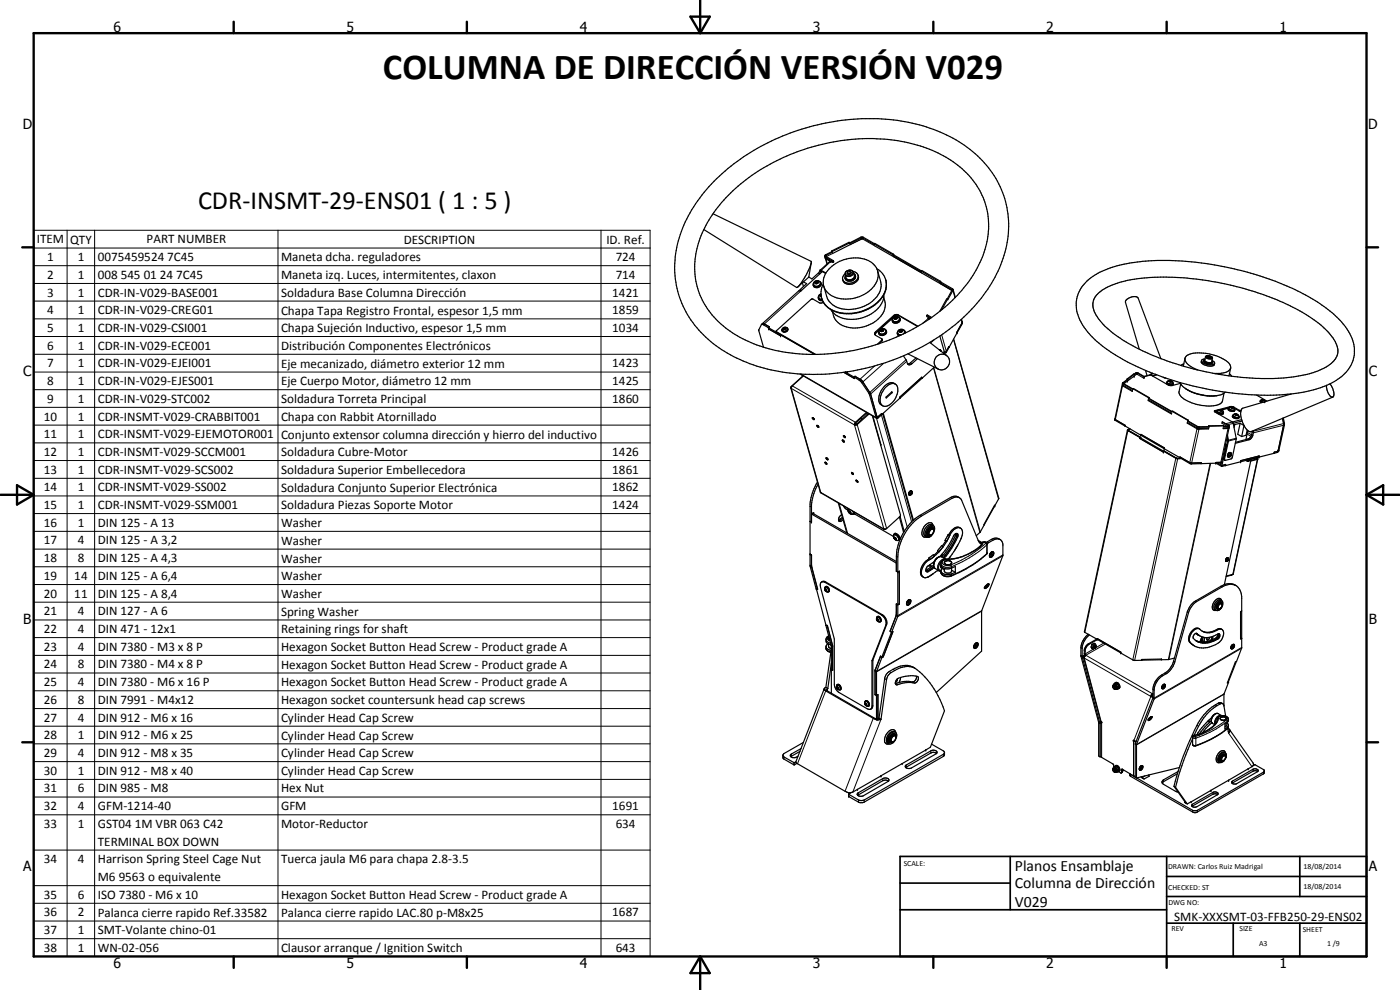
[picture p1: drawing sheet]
<svg xmlns="http://www.w3.org/2000/svg" width="420mm" height="297mm" viewBox="0 0 420 297" stroke-linecap="round" stroke-linejoin="round" font-family="sans-serif">
<defs><g id="words">
<text font-size="11" x="114.9" y="23.6">COLUMNA DE DIRECCIÓN VERSIÓN V029</text>
<text font-size="7.9" x="59.4" y="62.8">CDR-INSMT-29-ENS01 ( 1 : 5 )</text>
<g font-size="4.7">
<text x="304.6" y="261.2">Planos Ensamblaje</text>
<text x="304.6" y="266.6">Columna de Dirección</text>
<text x="304.6" y="272">V029</text>
</g>
<g font-size="4.2">
<text x="34" y="9.6">6</text>
<text x="104" y="9.6">5</text>
<text x="174" y="9.6">4</text>
<text x="244" y="9.6">3</text>
<text x="314" y="9.6">2</text>
<text x="384" y="9.6">1</text>
<text x="6.8" y="38.7">D</text>
<text x="410.6" y="38.7">D</text>
<text x="7" y="112.9">C</text>
<text x="410.8" y="112.9">C</text>
<text x="7" y="187.1">B</text>
<text x="410.8" y="187.1">B</text>
<text x="7" y="261.4">A</text>
<text x="410.8" y="261.4">A</text>
<text x="34" y="290.4">6</text>
<text x="104" y="290.4">5</text>
<text x="174" y="290.4">4</text>
<text x="244" y="290.4">3</text>
<text x="314" y="290.4">2</text>
<text x="384" y="290.4">1</text>
</g>
<g font-size="3.9">
<text x="11" y="73">ITEM</text>
<text x="21.1" y="73.1">QTY</text>
<text x="44" y="73">PART NUMBER</text>
<text x="121.2" y="73.1">DESCRIPTION</text>
<text x="182" y="73.1">ID. Ref.</text>
<text x="14.2" y="78.4">1</text>
<text x="14.2" y="83.7">2</text>
<text x="23.3" y="78.4">1</text>
<text x="23.3" y="83.7">1</text>
<text x="29.3" y="78.4">0075459524 7C45</text>
<text x="29.3" y="83.7">008 545 01 24 7C45</text>
<text x="84.4" y="78.4">Maneta dcha. reguladores</text>
<text x="84.4" y="83.7">Maneta izq. Luces, intermitentes, claxon</text>
<text x="184.8" y="78.4">724</text>
<text x="184.8" y="83.7">714</text>
<text x="14.2" y="89">3</text>
<text x="23.3" y="89">1</text>
<text x="29.3" y="89">CDR-IN-V029-BASE001</text>
<text x="84.4" y="89.1">Soldadura Base Columna Dirección</text>
<text x="183.8" y="89">1421</text>
<text x="14.2" y="94.3">4</text>
<text x="23.3" y="94.3">1</text>
<text x="29.3" y="94.3">CDR-IN-V029-CREG01</text>
<text x="84.4" y="94.4">Chapa Tapa Registro Frontal, espesor 1,5 mm</text>
<text x="183.8" y="94.3">1859</text>
<text x="14.2" y="99.6">5</text>
<text x="23.3" y="99.6">1</text>
<text x="29.3" y="99.6">CDR-IN-V029-CSI001</text>
<text x="84.4" y="99.7">Chapa Sujeción Inductivo, espesor 1,5 mm</text>
<text x="183.8" y="99.6">1034</text>
<text x="14.2" y="104.9">6</text>
<text x="23.3" y="104.9">1</text>
<text x="29.3" y="104.9">CDR-IN-V029-ECE001</text>
<text x="84.4" y="105">Distribución Componentes Electrónicos</text>
<text x="14.2" y="110.2">7</text>
<text x="23.3" y="110.2">1</text>
<text x="29.3" y="110.2">CDR-IN-V029-EJEI001</text>
<text x="84.4" y="110.3">Eje mecanizado, diámetro exterior 12 mm</text>
<text x="183.8" y="110.2">1423</text>
<text x="14.2" y="115.5">8</text>
<text x="23.3" y="115.5">1</text>
<text x="29.3" y="115.5">CDR-IN-V029-EJES001</text>
<text x="84.4" y="115.7">Eje Cuerpo Motor, diámetro 12 mm</text>
<text x="183.8" y="115.5">1425</text>
<text x="14.2" y="120.9">9</text>
<text x="23.3" y="120.9">1</text>
<text x="29.3" y="120.9">CDR-IN-V029-STC002</text>
<text x="84.4" y="120.9">Soldadura Torreta Principal</text>
<text x="183.8" y="120.9">1860</text>
<text x="13.2" y="126.2">10</text>
<text x="13.2" y="131.5">11</text>
<text x="23.3" y="126.2">1</text>
<text x="23.3" y="131.5">1</text>
<text x="29.3" y="126.2">CDR-INSMT-V029-CRABBIT001</text>
<text x="29.3" y="131.5">CDR-INSMT-V029-EJEMOTOR001</text>
<text x="84.4" y="126.3">Chapa con Rabbit Atornillado</text>
<text x="84.4" y="131.6">Conjunto extensor columna dirección y hierro del inductivo</text>
<text x="13.2" y="136.8">12</text>
<text x="23.3" y="136.8">1</text>
<text x="29.3" y="136.8">CDR-INSMT-V029-SCCM001</text>
<text x="84.4" y="136.9">Soldadura Cubre-Motor</text>
<text x="183.8" y="136.8">1426</text>
<text x="13.2" y="142.2">13</text>
<text x="23.3" y="142.1">1</text>
<text x="29.3" y="142.2">CDR-INSMT-V029-SCS002</text>
<text x="84.4" y="142.2">Soldadura Superior Embellecedora</text>
<text x="183.8" y="142.2">1861</text>
<text x="13.2" y="147.4">14</text>
<text x="23.3" y="147.4">1</text>
<text x="29.3" y="147.4">CDR-INSMT-V029-SS002</text>
<text x="84.4" y="147.5">Soldadura Conjunto Superior Electrónica</text>
<text x="183.8" y="147.4">1862</text>
<text x="13.2" y="152.7">15</text>
<text x="23.3" y="152.7">1</text>
<text x="29.3" y="152.7">CDR-INSMT-V029-SSM001</text>
<text x="84.4" y="152.8">Soldadura Piezas Soporte Motor</text>
<text x="183.8" y="152.7">1424</text>
<text x="13.2" y="158">16</text>
<text x="23.3" y="158">1</text>
<text x="29.3" y="158">DIN 125 - A 13</text>
<text x="84.4" y="158.1">Washer</text>
<text x="13.2" y="163.4">17</text>
<text x="23.3" y="163.4">4</text>
<text x="29.3" y="163.4">DIN 125 - A 3,2</text>
<text x="84.4" y="163.4">Washer</text>
<text x="13.2" y="174">19</text>
<text x="13.2" y="168.7">18</text>
<text x="22.3" y="174">14</text>
<text x="23.3" y="168.7">8</text>
<text x="29.3" y="168.7">DIN 125 - A 4,3</text>
<text x="29.3" y="174">DIN 125 - A 6,4</text>
<text x="84.4" y="168.8">Washer</text>
<text x="13.2" y="179.3">20</text>
<text x="22.3" y="179.3">11</text>
<text x="29.3" y="179.3">DIN 125 - A 8,4</text>
<text x="84.4" y="174.1">Washer</text>
<text x="84.4" y="179.4">Washer</text>
<text x="13.2" y="184.6">21</text>
<text x="23.3" y="184.6">4</text>
<text x="29.3" y="184.6">DIN 127 - A 6</text>
<text x="84.4" y="184.7">Spring Washer</text>
<text x="13.2" y="189.9">22</text>
<text x="23.3" y="189.9">4</text>
<text x="29.3" y="189.9">DIN 471 - 12x1</text>
<text x="84.4" y="190">Retaining rings for shaft</text>
<text x="13.2" y="195.2">23</text>
<text x="23.3" y="195.2">4</text>
<text x="29.3" y="195.2">DIN 7380 - M3 x 8 P</text>
<text x="84.4" y="195.3">Hexagon Socket Button Head Screw - Product grade A</text>
<text x="13.2" y="200.6">24</text>
<text x="23.3" y="200.6">8</text>
<text x="29.3" y="200.6">DIN 7380 - M4 x 8 P</text>
<text x="84.4" y="200.7">Hexagon Socket Button Head Screw - Product grade A</text>
<text x="13.2" y="205.9">25</text>
<text x="23.3" y="205.9">4</text>
<text x="29.3" y="205.9">DIN 7380 - M6 x 16 P</text>
<text x="84.4" y="206">Hexagon Socket Button Head Screw - Product grade A</text>
<text x="13.2" y="211.2">26</text>
<text x="23.3" y="211.2">8</text>
<text x="29.3" y="211.2">DIN 7991 - M4x12</text>
<text x="84.4" y="211.2">Hexagon socket countersunk head cap screws</text>
<text x="13.2" y="216.5">27</text>
<text x="13.2" y="221.8">28</text>
<text x="23.3" y="216.5">4</text>
<text x="23.3" y="221.8">1</text>
<text x="29.3" y="216.5">DIN 912 - M6 x 16</text>
<text x="29.3" y="221.8">DIN 912 - M6 x 25</text>
<text x="84.4" y="216.6">Cylinder Head Cap Screw</text>
<text x="84.4" y="221.9">Cylinder Head Cap Screw</text>
<text x="13.2" y="227.1">29</text>
<text x="23.3" y="227.1">4</text>
<text x="29.3" y="227.1">DIN 912 - M8 x 35</text>
<text x="84.4" y="227.2">Cylinder Head Cap Screw</text>
<text x="13.2" y="232.5">30</text>
<text x="23.3" y="232.5">1</text>
<text x="29.3" y="232.5">DIN 912 - M8 x 40</text>
<text x="84.4" y="232.5">Cylinder Head Cap Screw</text>
<text x="13.2" y="237.7">31</text>
<text x="23.3" y="237.7">6</text>
<text x="29.3" y="237.7">DIN 985 - M8</text>
<text x="84.4" y="237.7">Hex Nut</text>
<text x="13.2" y="243.1">32</text>
<text x="23.3" y="243.1">4</text>
<text x="29.3" y="243.1">GFM-1214-40</text>
<text x="84.4" y="243.1">GFM</text>
<text x="183.8" y="243.1">1691</text>
<text x="13.2" y="248.4">33</text>
<text x="23.3" y="248.4">1</text>
<text x="29.3" y="248.4">GST04 1M VBR 063 C42</text>
<text x="84.4" y="248.5">Motor-Reductor</text>
<text x="184.8" y="248.4">634</text>
<text x="29.3" y="253.7">TERMINAL BOX DOWN</text>
<text x="13.2" y="259">34</text>
<text x="23.3" y="259">4</text>
<text x="29.3" y="259.1">Harrison Spring Steel Cage Nut</text>
<text x="84.4" y="259.1">Tuerca jaula M6 para chapa 2.8-3.5</text>
<text x="13.2" y="269.7">35</text>
<text x="23.3" y="269.7">6</text>
<text x="29.3" y="264.4">M6 9563 o equivalente</text>
<text x="29.3" y="269.7">ISO 7380 - M6 x 10</text>
<text x="84.4" y="269.7">Hexagon Socket Button Head Screw - Product grade A</text>
<text x="13.2" y="275">36</text>
<text x="23.3" y="275">2</text>
<text x="29.3" y="275">Palanca cierre rapido Ref.33582</text>
<text x="84.4" y="275">Palanca cierre rapido LAC.80 p-M8x25</text>
<text x="183.8" y="275">1687</text>
<text x="13.2" y="280.3">37</text>
<text x="23.3" y="280.3">1</text>
<text x="29.3" y="280.3">SMT-Volante chino-01</text>
<text x="352.4" y="276.3">SMK-XXXSMT-03-FFB250-29-ENS02</text>
<text x="13.2" y="285.6">38</text>
<text x="23.3" y="285.6">1</text>
<text x="29.3" y="285.6">WN-02-056</text>
<text x="84.4" y="285.7">Clausor arranque / Ignition Switch</text>
<text x="184.8" y="285.6">643</text>
</g>
<g font-size="2.4">
<text x="271.2" y="259.7">SCALE:</text>
<text x="350.6" y="260.8">DRAWN: Carlos Ruiz Madrigal</text>
<text x="391.2" y="260.6">18/08/2014</text>
<text x="350.6" y="267">CHECKED: ST</text>
<text x="391.2" y="266.7">18/08/2014</text>
<text x="350.6" y="271.4">DWG NO:</text>
<text x="351.6" y="279.3">REV</text>
<text x="372" y="279.4">SIZE</text>
<text x="391" y="279.6">SHEET</text>
<text x="377.9" y="283.8">A3</text>
<text x="398.3" y="283.8">1 /9</text>
</g>
</g></defs>
<g fill="none" stroke="#000" stroke-width=".35">
<path d="M214.3 54.4l2.4-2.3a57.6 57.6 0 0 1 10.5-7.6 69.7 69.7 0 0 1 27.8-8.6 56.5 56.5 0 0 1 19.9 1.3 37.9 37.9 0 0 1 24 16.3 29.2 29.2 0 0 1 .2 28.7 54 54 0 0 1-26.5 23.9 66.1 66.1 0 0 1-45.5 3.8 36.6 36.6 0 0 1-21.2-16.3 30.5 30.5 0 0 1 2.3-31.5l2.4-3.6zM217.9 59.3a60.4 60.4 0 0 1 38.8-17.6 46 46 0 0 1 29.4 6.9 23.1 23.1 0 0 1 7.6 30.9 48.2 48.2 0 0 1-24.6 21.6 59.9 59.9 0 0 1-40.2 3 29 29 0 0 1-18.8-15.4 24.9 24.9 0 0 1 3.1-23.4l2.2-3.1zM211.2 68.9l27.8 17.3a2.64 2.64 0 0 0 1.6-1.5l2.1-3.8 .7-2M214 64.1l29.4 14.3v.5M243.4 78.9l-.7 4.2M247.6 76.9l.6 2.3M249.4 78.6l-1.6-1-.2-.3 1.9 1.2-.2 .2-.3-.2-2.8 2.6M249.6 75.3l.1 .2M249.6 75.3v.2M249.6 75.5l.2 .2M249.6 75.5l-2 1.1v.4l2.3 1.4M249.7 75.5l.1 .2"/>
<path d="M249.8 75.7l-2 1.1 2.3 1.4M249.9 78.4l.1 .3M250.1 78.2l-.2 .2M250.1 78.2l.1 .4M255 72.9l-5.3 2.6M255 72.9l-.2-.2-5.2 2.6M255 72.9v.2l3.7-1.8 3.7 2.1-.1-.2M255 72.9l3.3-1.7 .6-.1 3.5 2M255.1 73.4l-5.3 2.7M262.3 73.2l.2-.2 5.7 3.3M262.3 73.2l5.7 3.3M262.5 73.7l5.6 3.3"/>
<path d="M268 76.5v.2M268 76.7l8.5 4.8-.1-.2M268.2 76.3l.1 .2M268.2 76.3l-.2 .2M268.3 76.5l8.2 4.8M268.3 76.5l-.3 .2M228.8 97.1l.6 .1 1.5 .8-.3 .3M228.8 97.1l-.3 .3M230.6 98.3l.1 .4 3.6 2.1M232.9 99.4l11.9 6.9M233 99.4l.1 .4M234.7 99.1l.1 .3"/>
<path d="M234.9 98.5l-.3 .5 .2 .3M235.3 98.5v.1M235.3 98.6v.1M235.5 98.4l.2 .1v.2h-.5l.1-.2M235.5 98.4l-.2 .1M235.5 98.4l.1 .2M235.6 98.6h.1M235.6 98.6h-.3M235.9 98.2a.72 .72 0 0 0-1 .3 .72 .72 0 0 0 .3 1 .72 .72 0 0 0 1-.4l.1-.4M235.9 98.2l.4 .4M235.9 98.2l.4 .2a.88 .88 0 0 1-.3 1 .88 .88 0 0 1-1.1 0M236.3 98.6v.1"/>
<path d="M236.4 98.7a.93 .93 0 0 1-.6 .9 .93 .93 0 0 1-1-.3M240.1 86.9l.5 .2M240.1 86.9l.2 .5M240.8 84.8l.3 1.2M241.1 84.6l1 .5-2 1.8M242.7 83.1l-3.2 2.9M244.2 84.9l-.2 .6M244.3 84.6a1 1 0 0 1 1.4-.4 1 1 0 0 1 .4 1.4 1 1 0 0 1-1.3 .4 .84 .84 0 0 1-.5-1.4zM244.8 84.6v.3M244.8 84.9v.1M245.2 84.5l.3 .1-.1 .4-.4 .1-.4-.2 .2-.3M245.2 84.5l-.4 .1"/>
<path d="M245.2 84.5l.1 .2M245.3 84.7l.1 .1M245.3 84.7l-.5 .2M245.6 89.5l.4 .6 .8 .1M245.7 88.8a.84 .84 0 0 0 .1 1 .84 .84 0 0 0 .9 .2M245.9 84.5a.75 .75 0 0 1 .5 .7 .75 .75 0 0 1-.6 .7l-1 .2-.8-.6M246 82.2l-.4-.3-1.9 1.8-1-.6M246.3 88.5l-.1 .3 .3 .2M246.3 88.5l.1 .3M246.4 88.2a.86 .86 0 0 0-.7 1 .86 .86 0 0 0 1 .7M246.4 88.8l-.1 .1M246.4 88.8h.1"/>
<path d="M246.4 84.9a1.22 1.22 0 0 1-.9 1.4 1.22 1.22 0 0 1-1.5-.7M246.4 88.4l-.1 .1M246.8 81.5l-6.5 5.9-.6-.1-10.9 9.8M247.1 85.2a5.9 5.9 0 0 0-.5 4.4M247.1 90.7l-1.1 .2-2-1.2-.6 .1-10.5 9.6M247.8 82l-1.5-.7-.4 .8M247.9 81.9l-1.7-.9-.5 1M253.6 82.2a1.55 1.55 0 0 0-.6 1.9 1.55 1.55 0 0 0 1.8 .9 2.5 2.5 0 0 0 2.7-2.3M254.4 81.6l.1 .6M254.5 82.2v.1M255 81.4l.5 .3-.2 .5-.6 .2-.5-.3 .2-.5M255 81.4l-.6 .2"/>
<path d="M255 81.4l.2 .6M255.2 82l-.7 .2M255.2 82l.1 .1M256.1 81.5a1.81 1.81 0 0 1 1.6 1.8 1.81 1.81 0 0 1-1.6 1.8 2.21 2.21 0 0 1-3.2-1.2M256.1 81.5l.3 1.2a1.36 1.36 0 0 1-1 1.2 1.36 1.36 0 0 1-1.5-.5l-.3-1.2M256.1 81.5a1.44 1.44 0 0 0-2.5 .7M256.2 82a1.2 1.2 0 0 1 .3 1.4 1.2 1.2 0 0 1-1.2 .7h-1.1l-.6-.5M256.7 82.6a1.4 1.4 0 0 1-1.3 1.8h-.9a1.18 1.18 0 0 1-.8-1.7M262.7 99.9v.1M262.7 99.9h.1M262.7 99.9l-.2 .3M263.1 80.6a5.4 5.4 0 0 1 2.9 5.7"/>
<path d="M263.4 81.3a6.5 6.5 0 0 1-4.2 7.1 9.3 9.3 0 0 1-11-.8l-1-1.7M263.4 81.3a7.9 7.9 0 0 1 1 5.1 7.7 7.7 0 0 1-3.7 4.8 9.8 9.8 0 0 1-11.2-.1l-1.2-1.6-1.1-3.6M263.4 81.3a6 6 0 0 0-5.9-3.9 10.2 10.2 0 0 0-10.2 5.9l-.3 1.5 .2 1.1M263.7 99.9v.2M264.4 98.9l.1 .3M264.5 99.2l-.1 .2M264.8 98.8l.4 .2-.2 .3-.4 .2-.3-.2 .1-.4M264.8 98.8l-.4 .1M264.8 98.8l.1 .3M264.9 99.1l-.4 .1M264.9 99.1l.2 .1M265.2 89.2a5.7 5.7 0 0 1-2.2 7 9.6 9.6 0 0 1-11.5 .6l-1-1.2-.7-2"/>
<path d="M265.2 88.4a7.5 7.5 0 0 1-5.5 6.6 8.8 8.8 0 0 1-10.1-1.7l-.2-.4M265.6 98.8a1.02 1.02 0 0 1-.5 1.5 1.02 1.02 0 0 1-1.3-.7 1.08 1.08 0 0 1 1.1-1 1.08 1.08 0 0 1 1 1.1 1.42 1.42 0 0 1-2 .5M265.8 84.1l.2 1.6M265.9 86.4a10.5 10.5 0 0 1-8.5 7.3 10 10 0 0 1-9.6-2.2l-1-1.4M266 85.8a8.9 8.9 0 0 1-5.4 6.9 12 12 0 0 1-12.2-.4 5.6 5.6 0 0 1-1.8-2.9M266 99.2a1.18 1.18 0 0 1-.9 1.4 1.18 1.18 0 0 1-1.4-.9l.1-.4M267.9 95.6l-.2 .6M268.2 95h.1M268.5 95.2l.1 .3M268.6 95.5l-.1 .2M268.6 94.7h.1M268.8 94.6l-6.3 5.6"/>
<path d="M268.9 95.1l.3 .2-.1 .3-.4 .2-.3-.2 .1-.4M268.9 95.1l-.4 .1M268.9 95.1l.1 .3M269 95.4l-.4 .1M269 95.4l.2 .1M269.4 99.5l-.1 .6M269.7 95.1a.96 .96 0 0 1-.6 1.5 .96 .96 0 0 1-1.1-1.1 1.25 1.25 0 0 1 2.1 0M270 99.1l.1 .3M270.1 99.4l-.1 .2M270.1 95.5a1.26 1.26 0 0 1-.9 1.2 1.26 1.26 0 0 1-1.5-.5M270.1 95.5a1.2 1.2 0 0 1-.9 1.4 1.2 1.2 0 0 1-1.4-.7M270.5 99l.3 .2-.1 .3-.5 .2-.3-.2 .1-.4"/>
<path d="M270.5 99l-.5 .1M270.5 99v.3M270.5 99.3l-.4 .1M270.5 99.3l.2 .1M271.2 99l.3 .2 .2 .7M271.6 99.4v.6M275.4 98l-5.7-3.3-.6-.2-.8 .4-5.6 5M275.5 97.9l-5.9-3.4-.8-.1-.6 .3-5.4 4.9-.3 .8M276.4 81.3l.2-.1 5.7 3.2M276.4 81.3l5.7 3.3M276.6 81.9l5.6 3.2M278.1 94.7l1.2 .7"/>
<path d="M278.1 94.7l.1 .3M278.1 94.7l.2-.2 1.3 .7M278.7 95.3l-.2 .2 .3 .3M278.7 95.3l.5 .2M278.7 95.3v.2M278.7 95.5l.3 .2M278.7 95.5h-.1M282.1 84.6v.2M282.1 84.8l3.6 2.2-1.4 2.7M282.3 84.4l-.2 .2M282.3 84.4l.1 .2M282.4 84.6l3.6 2.3"/>
<path d="M282.4 84.6l-.3 .2M284.4 89.7h-.3l-2.1 3.8M284.4 89.7l-1.8 3.3M286 86.9l-1.6 3.1v-.3M286 86.9l.7 2.3M287.2 99.9l-2.4 4.3M288.6 95.8l.2 .8M288.8 96.6v.5l-1.6 2.8M288.8 96.6l-1.6 3.3M329.6 88a23.1 23.1 0 0 1 12.3-4.4l8.1-.5a75.1 75.1 0 0 1 13.7 1.4l6.5 1.3a68.7 68.7 0 0 1 26.3 11.8l.4 .4a13.1 13.1 0 0 1 4.5 6.1 4.2 4.2 0 0 1-1.1 4.1 19 19 0 0 1-10.6 4.6 67.8 67.8 0 0 1-19.2 .2l-4.7-.7a90.7 90.7 0 0 1-16.4-4.4 48.8 48.8 0 0 1-18.5-10.7 8.5 8.5 0 0 1-2.9-6.4l.6-1.6zM229.1 104.2l-1.4-5.1 .8-1.8 .6 .2 15.4 8.8M234.1 100.3l.2 .5"/>
<path d="M234.1 100.4l.2 .4M237.3 116.3l9.1 31.6M240.1 112.2l22.9 13.3M240.7 112.6l.1 .3M241 112.8l-3.5 3.2-.2 .3M241.1 112.8l-3.5 3.1-.1 .6-.2-.2M253.3 111.7l3.1 1.9M253.8 111.7l2.5 1.5M254.4 111.5l-.6 .2M256.3 113.2l.1 .4M256.4 113.2l1.9 1.3 2.5 3.5 2.2 7.5M256.4 113.2v.4"/>
<path d="M256.4 113.5v.1M256.6 112.9h.1M256.6 112.9l-.3 .3M256.6 112.9l2 1.3 2.5 3.7 2.1 7.1M256.6 112.9l-.2 .3M262.5 100.2v.2M262.5 100.4l2.2 1.4M262.5 100.2h.1M264.7 101.8v.5l-1 .9M264.7 101.8l-1.4 1.5M265.8 116.2a2.46 2.46 0 0 1 3.2-.7 4.9 4.9 0 0 1-2.1 6 1.71 1.71 0 0 1-2.2 .1 1.71 1.71 0 0 1-.5-2.1l.5-1.7zM265.9 119.2l1.8-1.6v.2l-1.7 1.6z"/>
<path d="M267.5 117.7l.2 .1M268.7 115.2a2.73 2.73 0 0 0-3.8 1.4 4.4 4.4 0 0 0-.8 4.6l.8 .6M269.3 100.1l.8 .6M269.3 100.1l.5 .7M270.1 119.4l-5.4 4.9M270.1 119.4h.1M271.1 106.8l1.2 2.2a.79 .79 0 0 0 1.4 .1l1.7-1.5M271.3 100.1a.99 .99 0 0 0-.9-1.4 .99 .99 0 0 0-1 1.4l.3 .4 .6 .1M272.5 106.2l9.3 4.7a2.43 2.43 0 0 0 2.8-1.2 2.43 2.43 0 0 0-.5-3M274.9 107.4l-1.8 1.6-.7 .2M276.6 113.2l.1 .3M276.6 113.2l-6.6 6 .1 .2"/>
<path d="M276.6 113.2l-6.5 6 .1 .2M276.7 113.5h.1M276.7 113.5l-6.5 5.9M279 102.7l5.1 4M280.4 110.2l-3.7 3.3M281.8 104.9l.5 .1M281.9 105h.3M282.1 100.8l1.3 4.6-.2 .6M282.1 104.9l.2 .1M282.3 105l.1 .4-.3-.3M284.1 106.7a2.39 2.39 0 0 0-3.3 .7 2.39 2.39 0 0 0 .7 3.3M284.8 104.2v-.2l-.9 1.5-.6 .2"/>
<path d="M284.8 104.1v.1M284.8 104.2l-.8 1.5-.8 .2M286.2 101.7l13.6 47.8-5.6 10.2-1.2 1M336.9 114.9l3.1 1.9v-.2M336.9 115l-2.3 10.7M337 115.5l2.9 1.7-.1 .2-2.9-1.7M338.2 113.9l-1.3 1M338.2 113.9l.2 .1M338.3 113.7l.2 .1M338.3 113.7l-.1 .2M338.4 114l-1.3 1.1 2.9 1.6M338.5 113.8l-.1 .2"/>
<path d="M340 116.6l4.9 2.7M340 116.6l4.7 2.7M340.3 112.9l-1.9 1.4M340.4 112.3l.8-.5 2.3 1.2M340.4 112.3l-.1-.1-2 1.5M340.4 112.3v.2l1-.5 1.9 1.1M340.4 112.3l-1.9 1.5M341.9 104.8l-4.1-14.1a2.3 2.3 0 0 1 2.5-1.7l.9 .1 .4 .4 6.8 18.1M343.3 112.9l2-.5 5.8 3.3 3.2-.7M343.3 113.1l-.1 .4M343.5 113l-.1 .4M343.5 113l-.2 .1"/>
<path d="M343.8 111.1l.4 1.6M344.6 119.9l7 4.1v.2l-7-4zM344.7 119.5l7 4.1v-.2M344.7 119.5h.1M344.7 119.3v.2M344.8 119.5l6.9 4M344.9 119.3h-.2M344.9 119.3l-.1 .2M345.8 112l-.7 .5M345.9 112l-.3 .6M345.9 112a49.9 49.9 0 0 1-18.6-11.4 16.4 16.4 0 0 1-3.4-5.1 9.8 9.8 0 0 1 4.6-12.9l1.6-.9a36.5 36.5 0 0 1 12.9-3.3 84.8 84.8 0 0 1 23.5 1.5 80 80 0 0 1 31.5 12.5 19.3 19.3 0 0 1 8.4 11.5 10.5 10.5 0 0 1-5.9 10.6 40.1 40.1 0 0 1-19.2 4.1 91.4 91.4 0 0 1-18.3-1.7l-8.8-2.1M345.9 112l.9 .3"/>
<path d="M346.8 112.3l.2 .1-1.2 .3M346.8 112.3l2.7 1M347.2 112.5l-1.3 .3M349.1 113.2l.4 .1M349.5 113.3l.4 .2M349.5 113.3l4.7 1.5M350.2 114.7l.3 .4M350.2 114.7l-.1 .3a1.51 1.51 0 0 0 1.9 .5l.1-.4M350.3 114.6l-.1 .1M350.3 114.6l.5-.4 .6 .1a.56 .56 0 0 1 .6 .4 .56 .56 0 0 1-.3 .6l-1.2-.2M350.3 114.6l.2 .5M351 114.3l-.2 .1 .7 .2 .1-.1-.3-.2"/>
<path d="M351 114.3h.3M351 114.3l-.1 .2M351.3 114.3v.3M352 114.9l.1 .3-.3 .2-1.3-.3M354.2 114.8a8.2 8.2 0 0 0 6.3 3.7l2.4 .3 2.3-.1M354.4 115.1l-.5 2.4a3.1 3.1 0 0 0 2.2 2.7 13.1 13.1 0 0 0 10.1 1l.6-.7 .6-2.6M355.3 109.2l-.9 .4M355.6 107.5a3.5 3.5 0 0 0 2.8 3l1.1 .5M355.6 107.5a3.5 3.5 0 0 1 3.8-1.6 13.6 13.6 0 0 1 9.5 3.2l.4 1.3M355.6 107.5l-.5 2.4M355.8 116.6l.8 .5M356.9 117.3a16.3 16.3 0 0 0 7.8 1.4"/>
<path d="M360.6 108.2a3 3 0 0 0 3.9 .9M360.6 108.2a1.23 1.23 0 0 0 1.4 1.4 1.98 1.98 0 0 0 2.4-.2l.1-.4M361.3 108.1a1.23 1.23 0 0 0 1.6 1.1l.8-.1 .2-.5M361.3 108.1a1.99 1.99 0 0 0 2.6 .5M361.6 107.8l-.3 .3M361.6 107.7l-.7 .2-.3 .3M361.8 107a1.52 1.52 0 0 1 2.1 .5l-.2 1.1a1.63 1.63 0 0 1-2.1-.5zM362.5 106.9l-.2 .2 .4 .3h.6l.1-.2-.4-.2M362.5 106.9l.5 .1M362.5 106.9l-.1 .3M363 107l-.1 .4M363.8 108.3l.1 .3"/>
<path d="M363.8 108.2l.6 .4 .1 .5M367.7 117.6l-1.1 .8-1.6 .3M369 112.1l.6 .8M369.3 110.4a3.1 3.1 0 0 1-3.2 1.7h-1.7M369.3 110.4l-.5 2.4M377.1 118.5l3.1 1.9M387.6 118.2l-14.6 4.3-.6 .6M399.1 115.2a3.6 3.6 0 0 1 .9 3.9 1.38 1.38 0 0 1-1.4-1.2l-.5-2.3M400 119.2l-24.5 10.3a1.89 1.89 0 0 1-1.8-1.2 7.8 7.8 0 0 1-1.3-5.2M243.8 125.3h.2l.4 .6h-.2zM245.1 127.6l.4 .2 .2 .4-.4-.1zM247.8 138.7l-.2 .1 .2 .3 .3 .2v-.2"/>
<path d="M247.8 138.7l.1 .1M247.8 138.7l.3 .4M248 139l.1 .1M248.1 137.4v-.1a.31 .31 0 0 0-.1 .5 .31 .31 0 0 0 .5 0l-.1-.2M248.1 137.4l.3 .2M248.1 137.4l.2 .2M253.1 132.1v.1M253.1 132.2l-.3-.1 .4 .5 .1-.2M253.1 132.2l.2 .2M253.4 130.7l-.3 .1 .2 .3 .3 .2v-.2M253.4 130.7l.2 .2M253.4 130.7l.2 .4"/>
<path d="M253.4 130.9h.2M253.6 130.9v.2M256.6 127.3h.1M256.6 127.3l-.2 .2M257.2 127.1l-.5 .2M258.3 125.6l.3 .2M258.3 125.5l.4 .3M260 123.7l-3.3 3-.3 .8M260.1 123.9l.2 .5M260.2 123.8l-3.4 3.1-.2 .4M260.6 124.1l-3.5 3.2h-.4M260.8 124.2l-3.6 3.2-.8 .1"/>
<path d="M261.8 124.8l8.4 29.7-.2 .5-4.2 3.7M261.9 124.8l2.5 8.7-.1-.1M263.1 124.9l.1 .1M263.2 125v.1M264.6 124.1l.1 .2M264.6 124.1l-1.2 1-.2-.1M264.6 124.1l-.9 .8-.5 .1M264.6 124.1l.1 .3-1.1 .9-.6 .2M264.7 124.3h.1M264.9 124.1l9.1 32.1M265.1 124l9 32.1M334.5 125.9v.1"/>
<path d="M334.5 126l3.1 1.8M334.6 125.8l3 2M334.6 125.7v.1M334.6 125.7l-.1 .2M337.6 127.8h.1M337.6 127.8l4.7 2.8M338.4 129l-13 60.5 3.9 2.3M338.4 129.1l3.8 2.2M338.4 129v.1M338.9 128.6l-.5 .4M339.1 128.7l-.5 .4 3.7 2.2h-.1M342.1 131.5l7.1 4.1"/>
<path d="M342.1 131.5h.1M342.2 131.3l-.1 .2M342.2 131.3l-.1 .3 7.1 4M342.2 131.3l7 4.1M342.3 130.6l.1-.3 7 4.1v.2M342.3 130.6l7.1 4M342.4 130.3l-.1 .3M349.2 135.4l3.7 2.1 1.6 .1M349.2 135.4v.2M349.2 135.4h.2M349.4 134.6l4.7 2.7M349.4 135.4l3.8 2.1h1.2"/>
<path d="M349.4 135.3v.1M349.4 135.3l3.7 2.2M351.7 123.4l4.9 2.7M351.7 123.4l4.8 2.7M354.1 137.3v-.2l3.2 1.8h3.2v.2M354.1 137.3l3.4 1.9 9-.3M356.4 126.7l3.3 1.9 3-.1v.2l-3.2 .1-3.2-1.8zM356.4 126.4l3.2 1.7h3.2M356.5 126.1h.1M356.5 126.1l-.1 .3M356.6 126.3l3 1.8 3.1-.1M356.6 126.3l-.2 .1"/>
<path d="M356.6 126.1v.2M360.5 139.1h.1M362.7 128l.1 .1M362.7 127.8h4.5M362.7 127.8l.2 .1M362.7 127.8v.2M362.9 127.9l-.1 .2M364.5 123.4l5.4 3.2M364.6 123.4h-.1M364.9 139l1.7 1M365.1 123.3l.1 .1M365.2 123.4a1.17 1.17 0 0 0 1.6 .9l.4-.4"/>
<path d="M365.3 123.3l-.1 .1M365.3 123.3l-.7 .1M365.4 123.3h-.1M365.5 123.2l-.9 .2M365.5 139l1.2 .7M366 123l.2 .3h.4l-.2-.3M366 123h.4M366 123v.2M366.3 122.9h-.6a.52 .52 0 0 0-.3 .6 .52 .52 0 0 0 .5 .5M366.3 122.9l.4 .2a.57 .57 0 0 1 .3 .8 .57 .57 0 0 1-.9 .1l-.7-.3-.2-.3M366.4 123l-.1 .3M366.5 138.9l-.2 .6 .4 .2"/>
<path d="M366.7 138.6l-1.8 .2v.2M366.7 138.6l-.2 .3M366.7 139.7l-.1 .3M366.8 126.6l2.2 1.3-1.8 .1v-.2M366.8 126.6l1.9 1.2M366.8 126.6l-.1 .4M367.1 128.4l1.8-.2-.2 .4h-1.6zM367.1 123.6v.4l-.2 .1-.9-.1M367.2 127.8l-4.3 .1M367.7 139.7h.1M367.7 139.7l-1.1 .3M367.8 133.2l.3 .1"/>
<path d="M367.8 139.4v.3M367.8 139.4l-1.1 .3M367.8 139.4l-.1 .3M368.2 133.6l-.3 .4-1.2 5.7M368.2 133.3l-.5 .2M368.4 130.6l.3 1.7-1.1 5.8M368.5 137l.5 .1M368.5 137l.1 .1M368.6 122.6l.2 .3M368.6 122.6a1.16 1.16 0 0 0 1.9 .7l.1-.3M368.7 136.2l-.2 .8M368.7 137h.1"/>
<path d="M368.7 136.2v.8M368.7 127.8h.1M368.7 127.8l-1.5 .1M368.7 136.2l.5-.3a.63 .63 0 0 1 .3 .8 .63 .63 0 0 1-.8 .3M368.8 122.9l1.1 .3 .7-.2M368.8 122.8v-.4l-2.2 .6M368.8 122.3l-2.4 .6M369 127.8l-2.3 10.8M369.2 136.4v.2M369.2 136.6l.2 .1M369.2 136.6l-.1 .1M369.3 136.4l.1 .3-.2 .1z"/>
<path d="M369.3 135.8a.85 .85 0 0 0-.8 1.2M369.3 135.8l-.6 .4M369.3 135.8l.2 .3M369.5 122.1l.6 .2-.5 .1-.3-.1zM369.8 122.2v.2M369.9 126.6l.2 .4M369.9 124.7l.3 .4a1.37 1.37 0 0 0 1.6 0 .89 .89 0 0 0-.8-.9 .89 .89 0 0 0-1 .6l.1 .2a1.46 1.46 0 0 0 1.8 .1M369.9 124.7a.8 .8 0 0 0 1 .9h.6l.4-.5M370.1 127l.9 4.7-1.1 5.5-.4 .5-1.8 .4-.4-.4 1.2-5.5-.2-1.2M370.1 124.5l-.2 .2M370.2 127.2l.4 .2M370.4 122.5l.1 .1a.79 .79 0 0 1-.6 .6 .79 .79 0 0 1-.8-.2l-.3-.2"/>
<path d="M370.4 122.5l-.2-.2a1.05 1.05 0 0 0-1.6 .3M370.4 122.5l1.6 .9h.4M370.5 122.8l.1 .2M370.6 127.4l-.2 .9M370.7 124.3h.4M370.7 124.3l-.1 .1 .7 .2 .1-.1-.3-.2M370.7 124.3v.2M371.1 124.3l-.1 .3M371.8 124.9l.1 .2M372.2 127l-1.6 .4M372.2 127l1.1 .7-.7 3.3M372.2 127l-.7 3.3 1.1 .7"/>
<path d="M372.3 138.6l-4.5 1.1M372.4 123.1h-.4l-1.8-1-.8-.1-4.8 1.2-.1 .2M372.6 125.9l-2.7 .7M372.8 126.3l-2.7 .7M374.2 138l.1 .4M374.3 138.3h.1M374.3 129l-.3 1.6-1.4 .4M374.3 138.3l.1 .1M374.3 138l.4 .3M374.5 129.2l-.6 2.7M374.7 138.3l-.4 .1M374.9 138l-.2 .1 .2-.1"/>
<path d="M374.9 138h-.2M374.9 138h.1M375 137.8l-.1 .2M375.1 137.8l-.4 .5M375.5 137.7l-8.1 37.7M375.8 129.4v.1a2.67 2.67 0 0 1-1.1 2.2l-3.9 1M376.1 129.2v.2a2.45 2.45 0 0 1-1.2 2.6l-4.2 1M377.1 137.6l.1 .1-1.8 .5M377.1 137.6l-.1-.2-1.5 .4M377.3 137.3h.1M377.3 137.5l.2 .2M377.3 137.5l-.2 .1"/>
<path d="M377.3 137.3v.2M377.5 137.7l-7.4 34.6-2.1 .5M377.5 137.7l-2.1 .6M377.8 137.2l.1-.4-5.5 1.4-.1 .4M377.8 137.2l-5.5 1.4M377.9 136.8l-.1 .4M378.2 120.4h.1M378.2 120.4l.5 .4M378.2 120.3l.7 .4M378.2 120.3v.1M378.4 120.1l-.2 .2M378.4 120.1v.3l.6 .3"/>
<path d="M378.4 120.1a.76 .76 0 0 1 1.2 .3M378.9 120l.4 .1-.3-.1M378.9 120h.1M378.9 120l-.1 .1M379 120v.2M379.5 120.4l.2 .1M379.6 120.4l-.1 .1M382.3 136l-4.5 1.2M382.3 136h.1M382.4 135.7l-.1 .3M383.4 135.4l-1 .3M383.5 135.3l-1.1 .4"/>
<path d="M383.6 135.1l-.2 .3M383.6 135.1l-.1 .2M383.7 135l-.1 .1M384.9 125.5l.4 1.9-1.7 7.7M385.1 125.4l.4 2.1-1.7 7.7-.4 .5-1.1 .3M243.9 154l-.4 .2 25.5 14.8M243.9 154l25.1 14.5M243.9 154l.3-.2v.4zM245.3 144.7a15.3 15.3 0 0 0-2.2 6.6v18.5l1.8 6.9 .5 .1M245.5 145.3a15.1 15.1 0 0 0-2 6.2v5.2l-.4-.3M246.4 147.9h.1M246.4 147.9l19 11"/>
<path d="M251.6 150.9l2.6 9M252.6 154.5a1.33 1.33 0 0 0-.7 2l1.1-.5M252.8 155.2l-1.1 .8M252.9 155.6l-1.2 .6M253.1 151.8l.4 .6 1 .7M254.6 152.7a1.09 1.09 0 0 0 .3 1.2 1.09 1.09 0 0 0 1.3 .1l-.1-.5M254.7 153.5l.1-.2 .5 .6v.2l-.4-.3M254.7 153.5l.2 .3M254.8 153.3l-.1 .2M255.2 153.6l-.3 .2M255.8 141.8h-.2v.3l.3 .3h.2v-.3M255.8 141.8l.1 .1"/>
<path d="M255.8 141.8l.3 .3M256 142l.1 .1M256.2 153.6l.1 .5M256.4 154.1l11.7 6.9M256.6 153.8l-.6 .4M256.9 144.1h.1l.5 .6zM257.1 144.1l.3 .3M265.2 158.7h.6l-.4 .2zM269.9 155.2h.1M269.9 155.2l1.3 4.5M270.1 155l1.2 4.4M272.7 148.3l.1 .2"/>
<path d="M272.8 148.5h.1M273.3 148.1l.2 .1M273.3 148.1h.1M273.4 148.1l.1 .1M273.5 147.9l.1 .1M273.5 147.9l-.2 .2M273.5 147.9v.1M273.5 148h.1M273.5 148l-.1 .1M273.6 147.3l-.5 .2-.4 .7M273.6 148l-.1 .2M273.7 147.6l-.4-.2-.4 .6v.4l.4 .1"/>
<path d="M273.7 147.6h.1M273.7 147.6l.1 .1M273.8 147.7l-.4-.5-.3 .2-.4 .6v.3M273.8 147.7a.69 .69 0 0 1-1 .8M279.3 158.9l.6-.2a1.01 1.01 0 0 1 .1 1.2 1.01 1.01 0 0 1-1.1 .5 1.26 1.26 0 0 1 .4-1.5zM279.9 158.2l-.3-.1a1.92 1.92 0 0 0-1.4 2.1l.2 .4M280 158.5a1.28 1.28 0 0 0-1.4 .7 1.28 1.28 0 0 0 .2 1.5M280 157.6a1.18 1.18 0 0 0-1-.8 1.18 1.18 0 0 0-1.2 .7l-1 1.5a1.43 1.43 0 0 0 .8 2.2l.4-.1M280.1 157.7a2.24 2.24 0 0 1-2.1 3.4M280.1 157.7a1.68 1.68 0 0 0-2.6 1.1 1.55 1.55 0 0 0 .6 2.4M280.1 157.7a2.38 2.38 0 0 0-2.4 2.6l.3 .8M280.2 159.1a.7 .7 0 0 0-.7-.6 .7 .7 0 0 0-.7 .6l-.3 .8 .1 .5 .2 .3"/>
<path d="M280.2 159.3v-.6a.8 .8 0 0 0-.7-.7 .8 .8 0 0 0-.8 .5l-.6 1.2 .1 .8M287.9 149.3l-.9-.4-1.7 .4-9.2 5.3a15.5 15.5 0 0 0-7.1 12.3v4.5M288.2 158.5a2.2 2.2 0 0 0-3.1 1.3l-.4 .7M298.5 151.8v-.2l-3.2 5.9M243.1 166.2l.4 .3v3.5l1.9 6.7M243.5 169.3l1.9 7.5M245 176.7l2.9 10.9 .4 .1 1.6 6v7.4l-.4-.3M246.3 174.8l.6-.3 .7 .2 17 9.8a2.99 2.99 0 0 1 1.3 3l-4.2 10.7v13.9l-.3 .6-.6 .2-9-5.1-.9-.9-.3-.7-.2-.9v-13.6l-4.2-15.6zM246.6 174.6l.4-.2 .8 .2 16.9 9.8a2.86 2.86 0 0 1 1.4 3l-4.2 10.7M247.6 176.4v.8l.6 .4M247.6 176.4v-.1a.7 .7 0 0 1 1 .3 .7 .7 0 0 1-.4 1M247.6 176.4l.1-.4a1.16 1.16 0 0 1 1 1.5"/>
<path d="M247.7 176.9l.1 .3M247.7 176.9l.1-.2 .3 .4-.1 .2-.2-.1M247.7 176.9l.2-.1v.2M247.7 176.1a.96 .96 0 0 1 1 .4 .96 .96 0 0 1 0 1M247.9 177l.2 .1M247.9 177l-.1 .2M248.7 177.5l-.1 .1M248.7 177.5l-.5 .1M268.3 160.5v-.1a1.13 1.13 0 0 1 1.5 .9l.2 .6M268.3 160.4a1.3 1.3 0 0 1 1.4 1.7 1.16 1.16 0 0 1-1.2-.4 1.16 1.16 0 0 1-.2-1.3zM268.3 160.3a1.18 1.18 0 0 1 1.7 .9l.2 .5M268.3 161.4l.1-.2 .6 .6-.1 .1-.3-.2"/>
<path d="M268.3 161.4l.3 .3M268.5 161.2l-.2 .2M268.8 161.5l-.2 .2M269 171.4l.4 .2M269 171.4h.1M269.4 171.6l.5-.2v9.8M269.9 162.1h-.2M270 161.9l-.1 .2M270 161.9l.1 .1M270.1 161.8l-.2 .3M272.8 180h-.1M272.9 180h.1"/>
<path d="M278.2 160.5l.2 .1M278.2 160.5v.5l.2 .1M278.4 160.6v.5M278.5 160.7v.2M278.5 160.7v.3M278.5 160.7l.2 .2-.2 .1M278.6 169.7l.7 .1M278.7 173.1l-.4 .1M278.7 173.1l-.3 .1M278.8 167.8a4.1 4.1 0 0 0-2.3 4.9l.6 .5M278.8 167.4l.2 .5M278.8 167.4v.4"/>
<path d="M278.8 167.8l.2 .1M278.8 167.4l1.3-1 .3 .5-1.4 1M278.8 160.7l-.1 .5-.3-.1M278.8 160.7v.3l.1 .1M278.8 160.7h.2M278.9 169.5l.1 .1M279 169.6l.5 .3M279 160.7l-.1 .4M279 160.7v.1M279.1 161l-.2 .1M279.2 169.4l.1 .4M279.3 160.8h-.1"/>
<path d="M279.3 160.6l-.1 .3-.2-.2M279.3 169.8l.3 .2M279.5 160.5l-.5 .2M279.5 160.5l-.2 .4M279.6 170l-1.7 1.1M280.1 168.9h.1M280.2 169.5l-.6 .5M280.2 170.1l-2.3 1.3M280.2 170.1l.2 .2M280.4 168.5l-2.1 1.5-.4 .6v.8M280.4 170.3l-1.7 1.2-.4 .1-.4-.2M280.4 170.3l1.5 1 .5 .1"/>
<path d="M281.4 165.2l1.2-1.5 .4 .4-1.2 1.5M281.4 165.2l.4 .4M281.4 165.2l.1 .2M281.5 171.1l-2.8 2M281.5 167.3a2.51 2.51 0 0 0-1.3 2.8M281.5 167.3l-1 1.1-.3 1M281.5 165.4l-1.3 1.2M281.5 165.4l.3 .2M282 167l-.5 .3M282 167h.6M282.4 169.5v.8l1 .6M282.4 171.5a2.48 2.48 0 0 0 3.1 .7l1.2-.5"/>
<path d="M282.6 166.4l-.6 .6M282.6 166.4a22.4 22.4 0 0 0 3.8-5.9l.5-.4h.4l.2 .3a12.7 12.7 0 0 1-2.9 5.6l-1.2 1.5M282.6 166.4v.6M282.6 166.5l-.1 .5M282.6 167l1.3 .8M282.7 166.2l.1 .7M283.4 168.8l.4 .5M283.4 168.8v.2M283.4 170.9v.5M283.5 170.6l-.1 .3M283.6 162.1l.5 .3M283.6 162.1l.2 .2"/>
<path d="M283.8 162.3l-1 1.6M283.8 162.3l.3 .1M284 169.4l.4 .1M284 168.3l-.6 .5M284.1 168.3l1.2 .1M284.5 160.4l.5 .3M284.5 160.4l.2 .1M284.5 160.4l-.9 1.7M284.7 160.5l.3 .2M284.8 165.1l-1.7 2.2M285 168.3h-1.1l-.4 .4M285 160.7a3.1 3.1 0 0 1 3.1-2.3 2.13 2.13 0 0 1 .4 3.1"/>
<path d="M285 160.7a18.3 18.3 0 0 1-7.2 8.1l-.3 .4a3 3 0 0 0-.4 3.9l.4 .3 .8-.2M285 160.7l-.9 1.7M285.2 168.4h.2M285.3 168.4l.3 .3M285.3 164.3l-.5 .8M285.5 168.6l.1 .1M285.5 170.5l1.2-.5v1.7M285.6 168.7a1.1 1.1 0 0 1-1.1 .8 1.1 1.1 0 0 1-1-.8M285.6 168.7l-.2 .5-.7 .3M285.6 170.4v1M285.6 171.2l-.1 .4a1.36 1.36 0 0 1-2-.1l-.1-.1M285.6 171.1l1.1 .6"/>
<path d="M286.8 160.1a18.8 18.8 0 0 1-4.1 6.9M287.1 160.1l.1 .7-.5 1.1-1.9 3.2M287.5 163.5l-1 1.7M288.5 161.5l-1.3 2.5-2.6 3.8 .7-.9M288.5 161.5l-.1 .2M293.6 162.1l-5-11.9a1.85 1.85 0 0 0-2.9-.7l-9.2 5.4a15.6 15.6 0 0 0-7.1 12.2v17.8l-1.8 4.8M293.6 162.1l.5 .8 .5 .3M293.6 162.1l1.2 .7M294.1 162.9l.6 .1M294.7 163.1l-.1 .1a14 14 0 0 1-9.1 4.5l-1.5 .1a1.65 1.65 0 0 0-1.6 1.2 1.79 1.79 0 0 0 2.5 1.6l.6-.1M294.8 162.8l-.1 .3M294.9 162.7l-.1 .1"/>
<path d="M294.9 162.7h.1M295 162.7l.6-.1 .6 .5M295.4 176.5l.1 .1M295.5 176.2l-.1 .3M296 162.7a3.4 3.4 0 0 1 4.2-.8l.7 1.2 .1 3.6-6.4 16.6v12.1l-13.6 12.4M296 175.8l.1 .1M296 175.7h.3l-.4 .4zM296.2 163.1v2.9a30.7 30.7 0 0 1-11.4 7 1.65 1.65 0 0 1-1.9-.5 1.65 1.65 0 0 1-.1-1.9M296.4 175.3l-.7 .5-.2 .6M296.4 175.3h.2M296.6 175.2h.1a1.15 1.15 0 0 1-1.2 1.4M296.6 175.2l-.2 .1"/>
<path d="M296.6 175.2v.1M296.6 175.3l-.5 .9-.6 .2M297 166.8l.1 .2M297 166.6l.1 .4M297 166.4v.2M297.1 166.2l-.1 .2M297.4 166.4l.2 .1M297.6 166.1l.2 .1M297.7 165.6a.59 .59 0 0 1 .6 .4 .59 .59 0 0 1-.2 .7l-.8 .6-.3-.3v-.4M297.7 165.6l-.7 .8M297.7 165.6l-.2 .1M297.7 165.6h.1"/>
<path d="M297.8 165.6l-.6 .4M297.8 166.2l-.2-.1-.3 .4 .1 .1 .2-.1M297.8 166.2l-.2 .3M297.8 165.6l.1 .1M297.9 165.7a.9 .9 0 0 1-.8 1.3M297.9 165.7h.1M300 161.8h-1.3l-2.5 1.3M367.9 168.4h.1M368 167.7l-.1 .7M368.1 167.7l.3-.2 .3 .2M368.4 167.9h.2l-.2 .3zM368.5 167.9v.1"/>
<path d="M368.5 168l-.2 .1M368.5 168v.1M368.6 167.4h-.1a.59 .59 0 0 0-.5 .4 .59 .59 0 0 0 .2 .6h.1M368.6 167.4l-.2-.1a.7 .7 0 0 0-.5 1.1M368.6 167.4l.1 .3M368.7 167.7l-.3 .6-.5 .1M369.8 172.4l-1.8 .6M370.9 175.7a4.2 4.2 0 0 0-4.5 .2l-7.6 4.4a5.7 5.7 0 0 0-2.5 3.3l-4.1 14.8a6.3 6.3 0 0 1-3.6 4.2 5.8 5.8 0 0 0-2.6 3.9v2.9l-5.3 13.7v10.1M247.9 187.6l1.6 6M247.9 187.6l.3 .1M247.9 187.6h.1M247.9 194.1l.2 .5 1.3 .6"/>
<path d="M248.2 187.7l1.7 6.2M248.3 187.7h-.1M248.5 193.2l-.5 .5a1.52 1.52 0 0 0 1.3 2M248.5 193.2l.9 .2M248.7 193.2v.9M248.7 194l.2 .4 .6 .2M248.7 190.8a1.35 1.35 0 0 0-.8 1.1 1.35 1.35 0 0 0 .6 1.3M248.7 191.3v.4M248.7 191.3v.3l.3 .3M248.8 191.2l-.1 .1M249.5 193.6v.1M249.5 193.7v14.3"/>
<path d="M249.5 193.7v.1M249.5 194.6l-1.6 11.6M249.5 199l-1.1 7.5M261.9 198.1v13.7l-.1 .6-.5 .4M261.9 198.1l-.2 .1M263.1 185.4v.6l.6 .6M263.1 185.4v-.1a.82 .82 0 0 1 1-.1 .82 .82 0 0 1 .3 1v.2M263.1 185.4l.2-.2a.87 .87 0 0 1 .8 1.3M263.2 185.8l.1 .3M263.2 185.8h.3l.1 .3M263.3 185a.93 .93 0 0 1 1 .5 .93 .93 0 0 1-.1 1.1M263.4 185.8h-.2"/>
<path d="M263.4 185.8l.1 .2M263.5 186l.1 .1M263.5 186l-.2 .1M263.6 186.1h-.3M263.7 186.6h.5M263.7 186.6h.2M264.1 186.5h.1M264.1 186.5l-.2 .1M264.2 196.9l.4 .4M264.2 196.9l-1.6 4.2M264.3 196.9l.4 .4M264.3 196.9l-1.6 4.1"/>
<path d="M264.4 186.4l-.2 .2M264.7 197.3l-1.7 4.2v14.3M265.1 197v.1M265.1 197.1l-.4 .2M265.1 197l-.5 .3M267.2 189.4l.4 .3M267.2 189.4h.1M267.5 189.7l-2.9 7.6M267.6 189.7l.4-.2-2.9 7.6M267.9 189.5l-2.8 7.5M269 181.2h.1M269 181.2l.4 .3 .5-.3"/>
<path d="M269 181.2v3.5l-1.8 4.7M269 184.1l-1.8 5.3M269.8 181.2h.1M269.9 181.2l-.5 .2-.4-.2M272.1 181.2v.1M272.1 181v.3M272.1 180.8v.2M272.1 181.3l.1 .1M272.2 181.4h.1M272.4 180.2l.8-.2a1.01 1.01 0 0 1 0 1.1 1.01 1.01 0 0 1-1.1 .4v-.5zM272.6 180.6l.1 .2M272.6 180.6h.3"/>
<path d="M272.6 180.6l-.2 .2h.3M272.7 180.5l.2 .1M272.9 180.6l-.2 .2M273 180a.87 .87 0 0 1 .1 .9 .87 .87 0 0 1-.9 .5M273 180h-.3l-.5 .6M292.3 194.2l.1 .2M292.4 194.4h.1M292.7 193.7h.1M292.7 193.7l.2 .1M292.8 193.5l-.2 .3h.3M292.8 193.5l-.1 .2M292.8 193.5l.3 .1"/>
<path d="M292.9 193h.4M292.9 193.5l.2 .1M293.1 193.6l-.2 .2M293.1 192.9a1.02 1.02 0 0 0-.7 1.4M293.1 192.9a.82 .82 0 0 1 .2 1 .82 .82 0 0 1-.9 .4M293.1 192.9h.2a1.02 1.02 0 0 1 .1 1.1 1.02 1.02 0 0 1-1 .6l-.1-.9 .5-.7M293.1 192.9l-.3 .1M325.2 197.2l5.1 19.3M325.4 196.8l-.2 .5M325.4 196.8l.2 .1M325.7 196.7l-.3 .1M326.6 190.3a6 6 0 0 0-2.2 4.1v2.6l5.3 19.7v10.2l.4 .2"/>
<path d="M327 190.5l-1.6 1.8a6.8 6.8 0 0 0-.6 4.7l5.3 20v10.1M327.4 194.1l.7 .7M327.4 194.1l.4 .3M327.7 193.3l-.3 .8M327.7 193.3l.4 .2M327.8 194.4l.3 .4M328.1 193.5l-.3 .9M328.2 194.3l.3 .1M328.5 194.4h.2M328.5 194.3v.1M328.6 193.7l.2 .1M328.7 193.2l-.3-.2-.7 .3"/>
<path d="M328.7 193.2l-.6 .3M328.7 194.4l-.6 .4M328.7 193.2l.3 .4-.1 .4M328.8 194.3l-.1 .1M328.8 193.8l-.3 .2v.4M328.8 193.8l.1 .1M328.8 193.9l-.3 .4M328.8 193.9l.1 .1M328.9 193.9l-.2 .5M329.1 191.8l-3.1 1.9a2.7 2.7 0 0 0-.3 3.1M329.3 191.8v-.2l7.1 4.1-.1 .2M329.3 191.8l7 4.1"/>
<path d="M329.3 191.9l-3.1 1.9-.5 1.4v1.1l.2 .3-.5 .8-.2-.1M336.3 195.9l3.9 2.2h2.4l.1-.2M342.6 198.1h.1M342.7 197.9l5.9-.2-.1 .3M342.7 197.9v.2M348.5 197.9v.1M352.5 197.4l-1.9 .5-7.9 .2M358.9 192.2l.9 .3 1.6 .1M358.9 190l1 .7M359.1 192.3l1.3 .5M359.1 190l.8 .7M359.9 190.7l.2 .1"/>
<path d="M359.9 188.7a2.18 2.18 0 0 0-2.8 1.6 2.24 2.24 0 0 0 1.3 3.5M360.7 191.2l-.1 1.1 .2 .4M360.8 189.4a4.9 4.9 0 0 0 5.2-.6 1.26 1.26 0 0 1 1.2 .6 1.26 1.26 0 0 1-.1 1.4 4.8 4.8 0 0 1-4.2 3.3 4.8 4.8 0 0 1-6-1.9 3.2 3.2 0 0 1 2.9-3.6l1 .8M360.8 191.1l-1.2-.7a.83 .83 0 0 0-1-.3 .83 .83 0 0 0-.5 .8 1.96 1.96 0 0 0 1.3 1.6l.9 .3M360.8 191.1l-.6 1.5M361.1 191.2l-.2 .9 .2 .5M361.6 191.3l-.2 1.3M363 191.2l-.1 .5-.5 .4-.2-.3 .2-.5M363.8 191.1l-.5 1.1M364.1 190.9l-.2 1M365.2 182.7l.1 .1M365.5 182.6v.1"/>
<path d="M365.5 182.6l.2 .2M365.5 191.4a7.7 7.7 0 0 1-5.1 1.4M365.5 190.2l-.2 .8a6.8 6.8 0 0 1-3.9 1.6M365.7 182.8l.3 .2M365.7 182.9l.1 .1M365.8 190.2a.97 .97 0 0 1-.3 1.6 6.6 6.6 0 0 1-5.2 1M365.8 190.2l.1 .4M365.8 190.2a6.4 6.4 0 0 1-5 .9M365.9 190.6l-.4 .8M365.9 182.8v.1M365.9 182.7v.1M365.9 182.7l-.2 .1"/>
<path d="M366 182.6l.2 .2-.7 .4-.6-.1M366 182.6l-.1 .3M366 182.6l-.1 .1M366.3 182.5l.1 .1M366.3 182.6l-.1 .2M366.4 182.4h.1M366.4 180.6l.4 .8M366.4 182.4l-.3 .2M366.4 180.6a1.43 1.43 0 0 0-1 2.2h.3M366.6 180.2a1.32 1.32 0 0 1 .1 2M366.6 180.2a2 2 0 0 0-1.7 2.9M366.6 181a1.07 1.07 0 0 0-1.2 .4 1.07 1.07 0 0 0 .1 1.2"/>
<path d="M366.6 182.2l-.2 .2M366.6 182.2v.1M366.6 182.3l-.2 .1M366.6 182.3l-.2 .3M366.6 181a1.14 1.14 0 0 0-1.1 1.6M366.6 181l.1 .2M366.6 180.2a.96 .96 0 0 0-.9-.7 .96 .96 0 0 0-.9 .6 2.08 2.08 0 0 0-.5 3h.6M366.6 182v.2M366.7 180.3a1.36 1.36 0 0 0-2.2 .9 1.21 1.21 0 0 0 .5 1.9M366.7 182l-.1 .3M366.7 188.8a2.08 2.08 0 0 0-2.4 .5l-1.9 .4-1.3-.2M366.8 181.5l-.1-.2a.87 .87 0 0 0-.9 .3 .87 .87 0 0 0-.1 1h.4"/>
<path d="M366.8 181.1l-.2 .9M369.4 194.4v.2M369.5 194l.1 .6M369.8 193.9v.3l.2-.1M369.8 193.9l.2 .2M369.8 193.9h.3M369.9 193.8l.2 .1M370.1 193.9l-.1 .2M370.1 193.3l-.6 .6v.6M370.1 193.3h.1a.77 .77 0 0 1 .1 1 .77 .77 0 0 1-.9 .3M370.1 193.4h-.2M370.1 193.4h.1"/>
<path d="M370.2 193.4a.67 .67 0 0 1 0 .8 .67 .67 0 0 1-.7 .3M370.2 193.4l-.4 .1M371 198.5l-2.4 6.1M372.6 191.5l-.3 .2M372.6 183.3l-.3 .2v8.2M247.3 206.8l15.9 9.2M247.3 206.8l.8 .3M247.3 206.7l-8.5 22.1 14.8 8.6 1.1 .5 .6-.1M247.3 206.7v.1M247.9 206.2l.5 .3M247.9 206.2l-.6 .5M248.1 207.1l15 8.7"/>
<path d="M248.4 206.5l-.3 .6M251.2 205.7a.73 .73 0 0 1 .9 .3 .73 .73 0 0 1-.2 .9 .83 .83 0 0 1-.7-1.2zM251.2 206.2l.1-.1 .3 .4h-.3M251.2 206.2l.1 .3M251.2 206.2h.2l.1 .2M251.2 205.4a.99 .99 0 0 1 1.1 .5 .99 .99 0 0 1-.1 1.1M251.3 205.4l-.2 .3M251.3 205.4a1.06 1.06 0 0 1 .9 1.6M251.5 206.4l.1 .1M251.5 206.4l-.2 .1M251.7 206.9l.5 .1M259.6 210.6a.76 .76 0 0 1 .9 .2 .76 .76 0 0 1-.1 1 .85 .85 0 0 1-.8-1.2z"/>
<path d="M259.6 211.5h.1M259.7 211.2l.3-.1 .1 .3-.3 .1M259.7 211.2l.1 .3M259.7 211.2l.2-.1 .1 .2M259.7 210.3a1.04 1.04 0 0 1 .9 1.6M259.7 210.3l-.1 .3M259.7 210.3l.7 .1 .4 .5a.58 .58 0 0 1 .1 .7 .58 .58 0 0 1-.7 .2M260 211.3v.1M260 211.3l-.2 .2M262.6 208.4l.4 .3 .5-.3v7.3M262.6 201.1v7.3M262.7 201l-.1 .1"/>
<path d="M262.7 201l-.1 .3M262.7 208.4h-.1M263.1 215.8l.1 .2M263.8 215.5l.6 .3M263.8 215.5l-.7 .3M264.4 215.8l1.7-11.8a2.91 2.91 0 0 1 1.4-2.2 7.1 7.1 0 0 1 6.9-1.4 24 24 0 0 1 9.1 12.9l-4.3 10.9-1.4 .8M264.4 215.8l-1.2 .2M268.7 205.1h.1M268.7 204.8v.3M268.7 219.7a1.62 1.62 0 0 0-2.4 1.1 1.49 1.49 0 0 0 .4 2.3M268.8 219.8a1.09 1.09 0 0 0-.8-.9 1.09 1.09 0 0 0-1.1 .4 3 3 0 0 0-1.1 3.7l.3 .3 .7-.1M269.3 203.7a8.9 8.9 0 0 1 6.2-.6 1.34 1.34 0 0 1-.3 1.4 1.34 1.34 0 0 1-1.4 .4 10.6 10.6 0 0 0-4.8 .6l-.3-.4"/>
<path d="M269.3 203.7l-.6 1.1M269.3 203.7l-.1 .6-.5 .4M270.3 203.3l-.5 1.5M274.6 200.5a5.8 5.8 0 0 0-6.6 .3l-1.6 1-.9 1.5-1.7 12.2M275 202.9a1.53 1.53 0 0 1-.6 1.5 1.53 1.53 0 0 1-1.7 0l-1.9 .2-2 .5M330.3 216.5h.1M330.4 216.5l.3 .3-.3-.1M330.5 216.5l-.1 10.5M330.7 216.8h-.1M334 206a.33 .33 0 0 1 .5 .2 .33 .33 0 0 1-.2 .4M334.1 205.5a.73 .73 0 0 1 1 .4 .73 .73 0 0 1-.3 .9l-.7-.4-.1-.4M334.1 205.5l-.1 .6"/>
<path d="M334.1 205.5a.81 .81 0 0 1 .8 .4 .81 .81 0 0 1-.1 .9M334.2 205.8l.2 .1 .3 .6M334.3 205.7l-.3 .3M334.3 206.7h.3M334.4 205.1l.7 .3M334.4 205.1l-.2 .4M334.7 204.9a1.16 1.16 0 0 1 1 1.7M334.7 204.9l-.1 .1M334.7 206.5l-.1 .2M334.7 204.9a1.02 1.02 0 0 1 1.2 .5 1.02 1.02 0 0 1-.2 1.2M334.7 204.9l.7 .3M334.7 204.9l-.3 .2"/>
<path d="M334.7 206.6l-.1 .1M334.9 206.8h.3M335.1 205.4l.4 .8M335.4 205.2l.4 .9M335.4 205.2l-.3 .2M335.5 206.2l-.3 .6M335.5 206.7l-.3 .1M335.7 206.6l-.2 .1M335.8 206.1l-.3 .6M335.8 206.1l-.3 .1M344.6 215.8v.1M345 215.5l.2 .1"/>
<path d="M345.2 215.4h.1M345.3 215.4l-.3 .2h.2M345.3 215.4l-.1 .2M345.4 209l.6 .1M345.5 215l-.9 .9M345.5 215h.2M345.5 215l-.1 .1M345.5 215l.1 .1M345.6 215v.1M345.6 215.1v.1a.82 .82 0 0 1-1 .7M345.6 208.8l-.2 .2M345.6 208.8h.4"/>
<path d="M345.7 215l.1 .1M345.8 215.1l-.1 .2a1.1 1.1 0 0 1-1.1 .8v-.2M345.9 208.4l-.3 .4M345.9 208.4l.1 .1M345.9 208.2h.1M345.9 208.2v.2M345.9 208.2l-.5 .8M348.6 206.2l.6-.8a.45 .45 0 0 1 .6 .1 .45 .45 0 0 1-.1 .6l-.5 .6-.4-.1-.2-.2M348.6 206.2v.2M348.6 206.3l.2 .2M348.7 206.4l.1 .1M348.8 205.9l-.1 .3"/>
<path d="M348.8 206.5h.1M349.1 205.5l-.3 .3M349.1 205.9v.3l.1-.1M349.1 205.9l.1 .2M349.1 205.9h.2M349.2 205.8l.1 .1M349.3 205.4h.2M349.3 205.4h-.1M349.3 205.4l-.3 .1M349.3 205.9l-.1 .2M349.4 205.4a.72 .72 0 0 1 .1 .7 .72 .72 0 0 1-.7 .4M362.4 216.5l-2.3 2.5-.8 1.5"/>
<path d="M362.6 216.3l.5 .3M362.8 216.1l.4 .5M362.9 216.5h-.5M363.5 216.3l-1.9 1.8-1.7 2.2M363.5 215.9v.2M363.5 215.9l.2 .9M363.6 215.3l-1.2 1.2M363.7 216.8l-2.9 3.1M363.7 216.8l.9 .6M363.7 215.3l-.2 .6M364.2 214.5l-.5 .8M364.4 214.4l-.2 .1"/>
<path d="M364.4 214.4l1-.4 1.2 .8M364.4 214.4l-.7 .7-.2 .8M364.6 214.2l-.2 .2M366.3 215.8l.3 .2M366.3 215.3v.5M366.3 215.3l.8-.2 .9 .3M366.6 216l.8 .1M366.6 216l.6 .1M366.9 215.1l-.6 .2M367 211.1l-.7-.3a11.2 11.2 0 0 0-5.1 3.7 51.4 51.4 0 0 0-6 12.2l-2.9 9.2M367.7 215.2l.3 .2M367.8 215.9l-.4 .2"/>
<path d="M367.8 214.8l-.5-3.1a.71 .71 0 0 0-.4-.6 .71 .71 0 0 0-.8 .1 17.3 17.3 0 0 0-7.7 9.4M367.9 215.8l-.1 .1M368 215.4l-.1 .4M368 217v.8M368 217.6v.2M368 217.8l-.4 .3M368.1 216.9a.74 .74 0 0 1 .3 1.3l-.8 .5v-1.4l.8-.6a1.2 1.2 0 0 0 .1-1.4 1.2 1.2 0 0 0-1.2-.6 1.72 1.72 0 0 0-1.9 .8l-.1 .1a4.5 4.5 0 0 1-2.9 3.5l-2.3 1.1-1.9 .4M368.2 216.9h.1M368.5 218.5l.2 1.5 .4-.7M368.5 218.6a31.5 31.5 0 0 1-9.7 5.2h-.5l-.4-.3v-2.5l.3-.4M368.5 218.5l.5 .4 .1 .4M368.6 204.6l.1 .1"/>
<path d="M368.6 204.6l-.2 .2M368.7 217.6l-.2 1M368.7 204.7l-.4 .2 2.4-6.3 .4-.2 1.5-4v-15.4a3.5 3.5 0 0 0-1.7-3.3 3.5 3.5 0 0 0-3.7 .2l-8.1 4.6a6 6 0 0 0-2.4 3.4l-4.1 14.7a6.8 6.8 0 0 1-4 4.4 5.9 5.9 0 0 0-2.2 4.1v2.6l-5.3 13.7v10M368.7 204.7l-1.4 3.6v3.6M369 218.9l7.1 10v.8M369.1 219.3l-.5 .2M234.9 226.6l.3 1.1 3 1.7 1-.4M239.5 226.9a1.55 1.55 0 0 1-2.1 .1M240.1 225.4l-2.8 1.6M240.4 224.6l-3 1.8-.2 .2 .2 .4M241.1 222.8l-6.1 3.6v.5l.3 .2 2.9 1.7 .7-.2M255.3 237.8v.1"/>
<path d="M257.3 236.9h.1M266.5 222.4l.2 .4M266.5 222.4l.1 .1M266.6 222.5l.1 .3M266.6 234.4l-7.5 4.4a1.65 1.65 0 0 1-1.7-.2M266.6 234.4a.75 .75 0 0 0-.1-.9 .75 .75 0 0 0-.9-.1l-.6 .2-7.6 4.4-.2 .3 .2 .3M266.6 234.4l-.8-.3-.8 .1-7.6 4.4M266.8 221.7l-.1 .2M266.8 222.5h-.1M266.8 221.7l.1 .2h-.2M266.9 222.4l-.1 .3zM266.9 222v.1"/>
<path d="M266.9 221.3l-.4 .5 .1 .4M266.9 221.3l.1 .1M267 221.4l-.4 .3v.5M267 222.1l.3 .4 .5 .2M267 221.9l-.4 .3M267 222.2l-.4 .3M267 221.4a1.42 1.42 0 0 1 1.8-1.1v1.1M267 222.2l-.5 .2M267.2 220.2a1.05 1.05 0 0 1 1.4-.6 1.05 1.05 0 0 1 .5 1.5 2.25 2.25 0 0 1-2.5 2 2.37 2.37 0 0 1 .6-2.9zM267.9 222.7l-1.2 .1M268 222.5l-.2 .2M268.2 222.5h-.2"/>
<path d="M268.6 220.6a1.35 1.35 0 0 0-1.6 1.5M268.6 220.2a1.25 1.25 0 0 0-1.7 1.1M268.8 221.3v-.4a.8 .8 0 0 0-.9-.3 .8 .8 0 0 0-.5 .8l-.2 .5 .2 .7M268.8 221.3l-.2 .7-.6 .5M268.8 221.1v-.1a1 1 0 0 0-1.2 .3 1 1 0 0 0 0 1.2h.4M270.7 229.1h.1M271.7 229.7l7.6-4.4a1.07 1.07 0 0 1 1.2-.3 1.07 1.07 0 0 1 .7 .9l-7.7 4.5a1.3 1.3 0 0 1-1.8-.5zM277.8 225l-22.5 12.8M277.8 225h.1M279.6 223.3l3.7 2.1 .1 1.3-24 14h-1.6l-3-1.7v-.8l.5-.4M281.1 226.1l-.8-.4-1 .2-7.4 4.4M283.5 225.9l-.4 .4-23.7 13.7-1.6 .1-3.1-1.8"/>
<path d="M330.4 227l-.3 .1M330.4 227l3.7 2.3 .1 1.1M334 230.9l.1 .5 .4 .2M334 230.9l.2-.2 .2 .1 .3 .7M334 231v-.1a.4 .4 0 0 1 .5 .2 .4 .4 0 0 1-.1 .5M334.1 230.4l-.1 .6M334.1 230.4a.71 .71 0 0 1 1 .4 .71 .71 0 0 1-.5 .9l-.1-.1M334.1 230.4a.81 .81 0 0 1 .8 .4 .81 .81 0 0 1-.1 .9M334.3 230.6l-.2 .1M334.5 230l.1-.1a1.02 1.02 0 0 1 1.1 .5 1.02 1.02 0 0 1-.1 1.2h-.1M334.5 230l-.3 .1h.6M334.7 231.5l-.2 .1"/>
<path d="M334.7 229.8a1.02 1.02 0 0 1 1.2 .5 1.02 1.02 0 0 1-.2 1.2l.8 .4M334.7 231.5l-.1 .1M334.8 230.1l.6 .7M335.1 229.9l.6 .8M335.1 229.9l-.6 .1M335.1 229.9l-.3 .2M335.4 231.6l-.5 .1M335.4 230.8v.8M335.7 230.7v.7l-.3 .2M335.7 230.7l-.3 .1M336.8 230.8l-.2 .1-.1 1M336.8 230.8v.8l-.3 .3"/>
<path d="M336.8 230.8l3.4 2 .5 .1M337.1 231l-.3 .4M340.1 222.3l.1-.2 .8 .3M340.1 222.3l.1 .1M340.2 222.4l.7 .2M340.3 222.2l-.2 .1M340.4 222.2l-.2 .2M340.7 233.2l.4 .2M340.9 222.4v.1M342 230.9l.1 .1M342.3 230.3l.2 .2M342.3 230.3v.3l.2-.1"/>
<path d="M342.3 230.3h.3l-.1 .2M342.4 229.9l-.4 .6v.4M342.4 233.1l.6 .5M342.7 233l.3 .6M342.8 229.8h-.3l.1-.1a.72 .72 0 0 1 .5 .8 .72 .72 0 0 1-.7 .6h-.4l-.1-.3M342.8 229.8l-.5 .1-.4 .9M342.8 229.8a.71 .71 0 0 1-.1 .8 .71 .71 0 0 1-.7 .3l-.1-.1M342.8 233.3l.6 .4M342.8 233.3l.2 .3M343 233.6l.4 .1M343.6 232.8l-.8 .5M344.7 232.5l.2 .4-1.5 .8"/>
<path d="M344.8 232.5v.1M348.8 234.9l4 2.5 .7 .3M352.3 235.9l3.6 5.1M352.3 235.9l.5 .3M352.8 236.2l3.5 5M353.3 232.2l-4.1 2.3-.4 .4M353.6 231.5l-4.4 2.5-.4 .4v.5M353.9 230.3l-12.8 3.1M357.9 221.7a80.7 80.7 0 0 0-5.1 14.5M358.2 220.6h.1M363.4 237.2l-7.1 4M365.5 238.4l-.6-.2-.9 .1-6.3 3.6"/>
<path d="M366.2 228.3l.1 .1M367.1 228.3l-.4 .2-.5-.2M367.4 226.3l.5 .1 .1 .3M367.5 226.5a1.12 1.12 0 0 0-1 .6 1.12 1.12 0 0 0 .1 1.2M367.5 226.5l.2 .2M367.5 226.5a1.26 1.26 0 0 0-1 1.8h.6M367.5 226.3a1.47 1.47 0 0 0-1.3 2M367.6 225.8a1.96 1.96 0 0 0-1.6 3M367.7 226.5h.2l-.1 .2zM367.7 226.7l.1 .5M367.7 227.5l-.6 .8M367.8 225.9a.89 .89 0 0 0-.7-.7 .89 .89 0 0 0-.9 .3 2.51 2.51 0 0 0-.9 3.2l.8 .1"/>
<path d="M367.8 226.9v.2M367.8 227.3l-.1 .2M367.8 226.9h-.1a.82 .82 0 0 0-.9 .4 .82 .82 0 0 0 .1 1l.2-.1M367.8 227.1v.2M367.8 227.1h.1M367.9 227.2h-.1M367.9 227.1h.1M367.9 227.1l-.1 .2M367.9 226.8l.1 .1M367.9 227.2a1.86 1.86 0 0 1-1.9 1.6M368 226.9l-.3 .6M368 226.9l-.2 .1"/>
<path d="M368 226.7v.2M368 226.7a1.02 1.02 0 0 0-.7-1 1.02 1.02 0 0 0-1.2 .5l-.5 .8a1.08 1.08 0 0 0 .4 1.7M368 226.7l-.3 .1M369.8 234.4l6.2-3.6a.98 .98 0 0 1 1.6 .6l-6.4 3.7a.98 .98 0 0 1-1.6-.5zM374.6 230.7h.1M374.6 230.7l-11.2 6.5M376.1 229.7l.5-.3 2.7 1.6 .1 1-20.6 11.8-.9-.2-18.6-10.7-.3-.3 .1-.4 1.6 1M376.1 229.7l-1.5 1M377.5 231.5l-.7-.3-.6 .1-6.4 3.7M379.4 231.3l-.2 .4-20.2 11.5-1.1-.1-16.7-9.7M355.5 240.7h.2l.2 .3zM355.9 241l.4 .2"/>
<path d="M357.7 241.5l6.3-3.8a.85 .85 0 0 1 1-.1 .85 .85 0 0 1 .5 .8l-6.3 3.7a1.1 1.1 0 0 1-1.6-.5z"/>
</g>
<g fill="none" stroke="#000" stroke-width=".3">
<path d="M10.1 69.1h185v217.9h-185zM10.1 74.4h185M10.1 79.7h185M20.1 69.1v217.9M28.4 69.1v217.9M83.4 69.1v217.9M180.4 69.1v217.9M247.8 77.5l.1 .1M247.9 76.4l.2 .5M248.1 76.9l-.4 .2 .6 2M249.2 78.6l-2.7 2.5v.2M249.5 78.5l.5 .2 .2-.1"/>
<path d="M249.8 76.1l-1.7 .8M258.3 71.2l.3 .5M258.6 71.7h.3M258.6 71.7l-3.5 1.7M258.9 71.7l3.6 2M259 71.2l-.1 .5M268.1 77l8.5 4.9M10.1 85h185M10.1 90.3h185M10.1 95.7h185M233.1 99.6v.2M236.3 98.6a.8 .8 0 0 1-.6 .8 .8 .8 0 0 1-.9-.3"/>
<path d="M240.3 87.4l-11.2 10.1M245.7 89.3l.3 .4 .7 .1M246.1 81.1l.3 .2M246.2 84.8a1.1 1.1 0 0 1-.8 1.1 1.1 1.1 0 0 1-1.2-.5M246.4 88.3a.36 .36 0 0 0-.3 .5 .36 .36 0 0 0 .4 .3M253.9 81.6a1.11 1.11 0 0 1 1.1-.5 1.11 1.11 0 0 1 .9 .8 1.24 1.24 0 0 1-1 .8 1.24 1.24 0 0 1-1.2-.5zM256.1 81.7a1.33 1.33 0 0 1-1 1.2 1.33 1.33 0 0 1-1.5-.5M262.8 99.6v.2M265.8 99.2a1.1 1.1 0 0 1-.8 1 1.1 1.1 0 0 1-1.2-.5M268.2 94.7l.1 .2M268.4 95.2a.44 .44 0 0 1 .7-.2 .44 .44 0 0 1-.1 .8 .41 .41 0 0 1-.6 0 .41 .41 0 0 1 0-.6zM269.4 100l.5 .5 .8-.1"/>
<path d="M269.6 94.5l.1 .2M269.9 99.1a.49 .49 0 0 1 .6-.1 .49 .49 0 0 1 .3 .5 .48 .48 0 0 1-.6 .2 .48 .48 0 0 1-.3-.6zM269.9 95.5a1.1 1.1 0 0 1-.8 1 1.1 1.1 0 0 1-1.2-.4M271.4 99.4l-.1 .5-.3 .3M278.2 95l.5 .3M278.6 95.5l-1.7 1.5M282.2 85.1l3.5 2.1M285.9 86.7l-.2 .4h.3l.6 2.2M288.4 95.9l.4 1.2M10.1 101h185M10.1 106.3h185M10.1 111.6h185"/>
<path d="M10.1 116.9h185M237.5 116.5l18.9 11 8.8 31.2-18.9-11zM237.5 116h.1M237.8 115.8l18.9 10.9 .1 .2M240.3 112.2l22.6 13.1 .3-.3M253.8 111.6v.1M254.3 111.5v.1M262.5 109.8l-4.7 4.2M264.6 102.1l.1 .2M265.2 109l-6.6 5.9M271.9 107.9l-11.1 10.1M272.1 108.4l-11.1 10.1"/>
<path d="M273.3 108.8l.4 .3M279.2 102.7l-.1 .1M280.2 110.4l13.9 49.4M280.2 110.3l14 49.3M280.4 101.9l-1.1 1M282.1 105.1h.1M282.1 105.1l.1 .1M282.6 100.5l1.4 5.1M286.2 101.9l13.5 47.8M336.9 114.9l.2 .2M337 115.5l-.1 .2M337.2 115.1h-.2l-2.3 11"/>
<path d="M338.4 114.3l-1.1 .9M340.3 112.9h.1M340.9 111.9l.2 .1-.1 .4M341 112.4h.4M341 112.4l-.7 .5M341.4 112.4l2 1M341.7 112h-.3v.4M345.4 112.5l-2 .5M350.3 114.6v.1a1.23 1.23 0 0 0 1.7 .3M350.8 114.3l.3-.1 .6 .3-.6 .1zM361.8 107.1l.7 .6h1.1l.3-.2M362 106.8a1.32 1.32 0 0 1 1.8 .6l-.3 .2a1.21 1.21 0 0 1-1.5-.7z"/>
<path d="M10.1 122.2h185M10.1 127.6h185M10.1 132.9h185M10.1 138.2h185M257.1 127.3l9 31.3M263 125.5l9.3 32.6M263.5 125.1h.1M263.5 125.1l.1 .2M264.5 124.5l9.1 32.1M338.4 128.9l.2 .1M338.6 129h.1M338.7 129.2h-.2l-12.9 60.5"/>
<path d="M353 137.5h-.1l-12.9 60.5M353.3 137.5h.1M353.3 137.5l-12.8 60.7M359.3 128.4l-.1 .3M359.5 128l-.1 .1-2.4 11M359.8 128.1l-2.2 11.1M359.9 128.6l-.1 .2M363.2 139l-12.6 58.9M363.3 139l-12.5 58.9M364.7 123.2l-.1 .2M365.4 123.4a1.21 1.21 0 0 0 1.7 .3M365.9 123l.8 .1a.46 .46 0 0 1-.4 .3 .46 .46 0 0 1-.4-.4z"/>
<path d="M366.7 127l1.5 .9M367.3 137.7l.2 .1M367.7 133.9l.2 .1M367.9 133.4l.3 .2M368.6 128.3l-.1 .3M368.8 122.5a1.26 1.26 0 0 0 1.7 .4M368.8 127.7l-.2 .1-2.3 11.1M369.1 136.5l.2-.2 .2 .1-.3 .5-.2-.1zM369.2 122v.1M369.3 122.2l.4-.1 .5 .3h-.7zM369.3 135.9a.74 .74 0 0 0-.6 1.1M369.9 126.6l-2 .5"/>
<path d="M370.1 124.6v.1a1.43 1.43 0 0 0 1.7 .3M370.1 127l-1.6 .4M370.2 122.4l-.1 .1M370.4 122.2v.2M370.6 124.2l.6 .1 .2 .3h-.6zM371 131.7l-2.5 .5M371 131.5l-2.5 .6M371.4 124.6h.1M371.9 123.1v.2M372.4 123.2l-.1 .2M374.3 130.2l1.1 .7M374.3 129.8l1.3 .7"/>
<path d="M374.3 138l.2 .3M374.5 131.7l.4 .3M374.7 137.9l.1 .3M374.9 138.2h-.1M375 137.8l-.1 .4M375.7 130.3l.3 .3M376.9 137.5l.2 .3M377.1 137.3l-.1 .1M377.1 137.7l.2 .1-7.3 34.5M378.3 120.3l.9 .3M378.7 120l.3-.1 .3 .3zM378.7 120v.1"/>
<path d="M379.5 120.5h.1M383.3 135.5h.1M383.3 135.5v.3M383.6 135.1h.1M383.8 135l-.2 .1M385.5 127l-9.4 2.4M385.5 127.5l-9.4 2.4M10.1 154.1h185M10.1 143.5h185M10.1 148.8h185M10.1 159.4h185M243.1 151.9l.4 .2"/>
<path d="M251.7 156l.7 .4M251.8 151l2.6 9M254.7 153.3a.72 .72 0 0 1 .6 .8l-.5-.3zM255.9 153.4l.2 .8M270.2 155.1l-.4 .1M273.4 148l.3-.1-.3 .4zM273.6 147.4a.68 .68 0 0 0-.6 1.1M276.1 154.6l.4 .3M285.3 149.3l.4 .2M10.1 164.8h185M10.1 170.1h185M10.1 175.4h185"/>
<path d="M243.1 169.6l.5 .2M243.2 170h.4M247.6 176.7h.1a.35 .35 0 0 1 .4 .2 .35 .35 0 0 1-.2 .4zM247.7 176.2a.84 .84 0 0 1 .8 .4 .84 .84 0 0 1 0 .9M247.8 174.6l-.2 .1M268.3 161.2a.53 .53 0 0 1 .5 .2 .53 .53 0 0 1 .1 .6zM268.3 160.4a1.6 1.6 0 0 1 1.4 1.7M269 166.9l.4 .2M277.9 171.1l.8 .4M278.2 160.7h.1M278.4 168l.3 .1M280 168.8l.1 .1"/>
<path d="M282.7 167.1a2.44 2.44 0 0 0-2.5 2.7l.5 .8M283.4 167.9a2.28 2.28 0 0 0-1.4 3.2l.4 .1M283.8 167.8a2.33 2.33 0 0 0-2.4 2.7l.4 .7M284.3 167.8h.1M284.3 167.8a1.15 1.15 0 0 0-1.4 1.2 2.07 2.07 0 0 0 2.4 .5M284.7 160.5l.3 .2M285.3 169.5l.2 1M285.5 172.2l-.1 .6M286.7 160.8l.7 .4M288.7 167h.2M288.9 167l-2.5 .7-2.1 .1M293.8 162.6l.8 .4"/>
<path d="M293.9 164.1h.3M294.2 164.1l-2.8 1.8-2.5 1.1M295 162.7h.1M295.1 162.7l-.4 .2M295.1 162.7l-.9 1.4M295.3 162.6h.1M295.3 162.7h.4l.1 .3M295.3 162.6v.1M295.3 162.7h-.2M295.8 163l.4 .5M295.8 163a35 35 0 0 1-10.5 6.5M296.2 163.5v2.6"/>
<path d="M296.2 163.5a31.2 31.2 0 0 1-11.6 6.7 1.75 1.75 0 0 1-2.2-1.1M296.2 166.1a32.9 32.9 0 0 1-11.6 6.7 1.84 1.84 0 0 1-2.2-1.1M296.2 166.1l-.1 .2M296.2 163.2v.3M296.2 165.9v.2M296.3 162.6l.4 .2M297.5 161.8l.5 .3M300.9 166.8l-31.5 18.2-.4-.3M301 166.5l-31.6 18.2-.4-.2M366.4 175.9l.4 .2M368.3 167.9h.3l-.2 .3zM368.5 167.5a.5 .5 0 0 0-.5 .3 .5 .5 0 0 0 .1 .5"/>
<path d="M368.6 167.8v.1M369.6 172.5l-.1 .1M10.1 180.7h185M10.1 186h185M10.1 191.3h185M10.1 196.6h185M247.9 194.5l.4 .7 1 .4M247.9 191.9l.2 .5 1.1 .6M248.3 191h.3M248.6 191a.75 .75 0 0 0-.2 .9 .75 .75 0 0 0 .7 .4M248.7 190.9l-.1 .1M249.5 193.6l.4 .1"/>
<path d="M249.5 193.8l.4 .3M263.2 185.7l.3 .1 .1 .5-.3-.1zM263.2 185.7h.1M263.3 185.2a.87 .87 0 0 1 .8 1.3M264.7 184.4l-.1 .1M266.1 187.4l-.2 .1M268.8 185.1v.1M269 183.6h.1M294.6 183.4l-31.6 18.2-.4-.3M294.6 183.2l-31.5 18.2-.4-.4M324.4 194.4l.4 .2M325.1 192.2l.3 .1"/>
<path d="M325.4 195.2l.3 .2M325.5 196.5l-.7 .4-.4-.2M325.6 196.6l-1.2 .4M326.6 193.2l.2 .1M328.1 194.8l-2.4 1.4-.3-.1M328.6 193.7l-.4 .2v.4M331.2 193l-2.5 1.4M331.7 193.3l-5.8 3.3 20 11.6 .1-.2M352.2 198.4l.4 .2M356.3 183.6l.4 .3M357 192.7l.3 .1M358.8 180.3l.3 .2"/>
<path d="M359.1 190l.1 .1M363.8 191l-.2 1.1M364.9 191.4l.6 .4M365.2 188.8l.3 .2M365.6 182.8h.1M365.6 182.8l.1 .1M365.9 182.8h.1M366 182.7l-.1 .1M366.3 182.5h.1M366.4 180.6a1.37 1.37 0 0 0-1.2 2.1M372.6 194.5l-26.2 15.2-.4-.3M372.6 194.3l-26.2 15.2-.4-.2"/>
<path d="M10.1 201.9h185M10.1 207.3h185M10.1 212.6h185M10.1 217.9h185M248.3 207.3h-.5l-8.5 21.9M248.4 206.5l-.2 .8M251.2 206l.5 .4-.2 .4-.3-.3zM251.3 205.6a.91 .91 0 0 1 .8 1.2l-.1 .1M259.7 210.9a.34 .34 0 0 1 .3 .3 .34 .34 0 0 1-.1 .4zM259.7 210.5a.84 .84 0 0 1 .8 .4 .84 .84 0 0 1 0 .9M261.9 211.8h-.2M262.6 215.6l-.5-.1-8.5 21.9"/>
<path d="M264.4 215.8l-8.5 21.9M265.5 203.6l.6 .4M266.9 201.5l.6 .3M268 200.8l.6 .4M268.8 205.1l.6 .3M273.8 204.6l.6 .3M329.7 216.9l.4 .2 .3-.2M329.7 216.7l.8-.2-5.1-19.1 20 11.6-5.1 13.2M330.6 216.8v10.4M334.3 205.7a.53 .53 0 0 1 .5 .3 .53 .53 0 0 1-.1 .6M346 206.8l.4 .3M346.7 204.6l.3 .2"/>
<path d="M347 204.1l.4 .2M348.6 202.6l.3 .2M349.6 202l.3 .2M359.2 217.6l.5 .3M363.5 215.5v.1M364.5 217.7h-.2M364.5 217.7l-1.6 1.2-2.7 1.3M364.7 211.5l.5 .3M365.6 214.1a1.97 1.97 0 0 0-1.7 3M365.7 210.9l.4 .3M365.7 215.5l-.4 .3M365.7 215.5a1.54 1.54 0 0 1 2.6 0l-.2 .5"/>
<path d="M365.7 215.5l-.3 1-.9 1.2M366.2 214.8a2.19 2.19 0 0 0-1.4 2.4M366.6 214.7a2.09 2.09 0 0 0-2 2.6M367.3 208.3l-26.2 15.2-.4-.2M367.4 208.2l-26.3 15.2-.4-.3M368.1 216l.3 .4M368.1 216a29.9 29.9 0 0 1-9.4 5M368.4 216.4a29.3 29.3 0 0 1-9.9 5.1l-.6-.4M368.4 216.4v.3M368.4 218.2v.3M368.4 218.5l-.1 .2M368.4 218.5a31.5 31.5 0 0 1-9.5 5.1"/>
<path d="M368.7 218l-.3 .5M368.7 215.8l-.3 .6M368.7 220l7 10M368.7 218.6l-.2 .3M10.1 223.2h185M10.1 228.5h185M10.1 233.8h185M10.1 239.1h185M235.3 227.1v.7M237.5 226.2v.7M238.2 228.8v.6M238.5 228.8v.6"/>
<path d="M254.8 238.3v.7M257.6 237.9v.6M265 233.6v.6M266.5 221.9l.1 .1M266.5 222.5l.1 .2M266.8 221.4h.1M272 229.5v.7M279.3 225.3v.6M283.1 226.3v.6M334.3 230.6a.55 .55 0 0 1 .5 .3 .55 .55 0 0 1-.1 .6M336.6 231l.2-.2v.4M336.8 231.1h.1"/>
<path d="M336.8 231.6l-.2 .2M337 231l-.2 .1M339.3 232.4v.5M340.2 222.4v10.4M349.2 234v.5M357.9 223.3l.3 .3h.7M358 220.7v.1M358.2 220.8l-.3 .2M358.2 220.8l.5 .2M358.3 220.6v.1M358.3 220.7h-.3M358.3 220.7l-.1 .1"/>
<path d="M358.7 221l.2 2.7M358.8 223.8h.1M358.9 223.7l-.1 .1M359.9 220.3h.1M360.1 220.2h.1M360.2 220.2l-1.9 .5M364 237.7v.6M367.4 226.3a1.4 1.4 0 0 0-1.2 2M367.6 226.3l.1 .1M367.7 226.3l-.2 .1M367.7 226.3h.1M367.8 226.4l-.1 .2"/>
<path d="M367.8 227.1h.1M367.9 226.8l-.1 .1M369.9 234.4v.5M376 230.8v.6M379.2 231.7v.5M10.1 244.5h185M10.1 255.1h185M257.6 240v.7M259.4 240v.7M357.9 241.3v.6M357.9 243.1v.5M359.4 243.1v.5"/>
<path d="M10.1 265.7h185M10.1 271h185M10.1 276.4h185M10.1 281.6h185"/>
<circle cx="235.4" cy="98.6" r=".34"/>
<circle cx="245" cy="84.8" r=".48"/>
<circle cx="264.7" cy="99.1" r=".44"/>
</g>
<g fill="#000">
<circle cx="230.7" cy="98.7" r=".18"/>
<circle cx="230.8" cy="98" r=".18"/>
<circle cx="287.2" cy="99.9" r=".18"/>
<circle cx="234.3" cy="100.8" r=".18"/>
<circle cx="338.4" cy="114.3" r=".18"/>
<circle cx="340.3" cy="112.9" r=".18"/>
<circle cx="338.6" cy="129.1" r=".18"/>
<circle cx="342.3" cy="130.6" r=".18"/>
<circle cx="342.3" cy="131.3" r=".18"/>
<circle cx="349.2" cy="135.6" r=".18"/>
<circle cx="349.4" cy="134.6" r=".18"/>
<circle cx="354.1" cy="137.3" r=".18"/>
<circle cx="364.9" cy="139" r=".18"/>
<circle cx="372.3" cy="138.6" r=".18"/>
<circle cx="377.8" cy="137.2" r=".18"/>
<circle cx="378.3" cy="120.3" r=".18"/>
<circle cx="379.5" cy="120.5" r=".18"/>
<circle cx="243.5" cy="156.6" r=".18"/>
<circle cx="243.9" cy="154" r=".18"/>
<circle cx="254.6" cy="152.7" r=".18"/>
<circle cx="298.5" cy="151.8" r=".18"/>
<circle cx="243.1" cy="166.2" r=".18"/>
<circle cx="243.5" cy="166.5" r=".18"/>
<circle cx="245" cy="176.7" r=".18"/>
<circle cx="269" cy="169" r=".18"/>
<circle cx="269.4" cy="171.6" r=".18"/>
<circle cx="281.5" cy="171.1" r=".18"/>
<circle cx="297.4" cy="166.4" r=".18"/>
<circle cx="368.5" cy="167.5" r=".18"/>
<circle cx="264.3" cy="196.9" r=".18"/>
<circle cx="267.5" cy="189.7" r=".18"/>
<circle cx="272.5" cy="180.7" r=".18"/>
<circle cx="329.3" cy="191.8" r=".18"/>
<circle cx="336.3" cy="195.9" r=".18"/>
<circle cx="369.8" cy="194" r=".18"/>
<circle cx="249.5" cy="200.8" r=".18"/>
<circle cx="263" cy="208.7" r=".18"/>
<circle cx="344.6" cy="215.9" r=".18"/>
<circle cx="349" cy="206" r=".18"/>
<circle cx="254.7" cy="238.9" r=".18"/>
<circle cx="257.3" cy="236.9" r=".18"/>
<circle cx="264.4" cy="232.8" r=".18"/>
<circle cx="270.8" cy="229.1" r=".18"/>
<circle cx="277.8" cy="225" r=".18"/>
<circle cx="342.3" cy="230.4" r=".18"/>
<circle cx="359.9" cy="220.3" r=".18"/>
<circle cx="363.4" cy="237.2" r=".18"/>
<circle cx="367.7" cy="226.7" r=".18"/>
<circle cx="368.7" cy="234.1" r=".18"/>
<circle cx="374.6" cy="230.7" r=".18"/>
<circle cx="357.5" cy="240.6" r=".18"/>
</g>
<g fill="none" stroke="#000" stroke-width=".71">
<path d="M10.1 9.9h400v277.1h-400zM70.1 6.5v3.4M140.1 6.5v3.4M207.2 5h5.8l-2.9 4.9zM210.1 0v9.9M280.1 6.5v3.4M350.1 6.5v3.4M6.7 74.2h3.4M410.1 74.2h3.5M.1 148.5h10M5.1 145.6l5 2.9-5 2.9zM410.1 148.5h10"/>
<path d="M410.1 148.5l5-2.9v5.8zM6.7 222.7h3.4M410.1 222.7h3.5M70.1 287v3.4M140.1 287v3.4M210.1 287v10M210.1 287l2.9 5h-5.8zM280.1 287v3.4M350.1 287v3.4"/>
</g>
<path d="M270.1 257h140v30h-140zM303.2 257v16M350.1 257v30M390.1 257v12M270.1 265h33.1M270.1 273h80M350.1 277h60M350.1 269h60M350.1 263h60M370.1 277v10M390.1 277v10" fill="none" stroke="#000" stroke-width=".51"/>
<use href="#words"/>
</svg>
